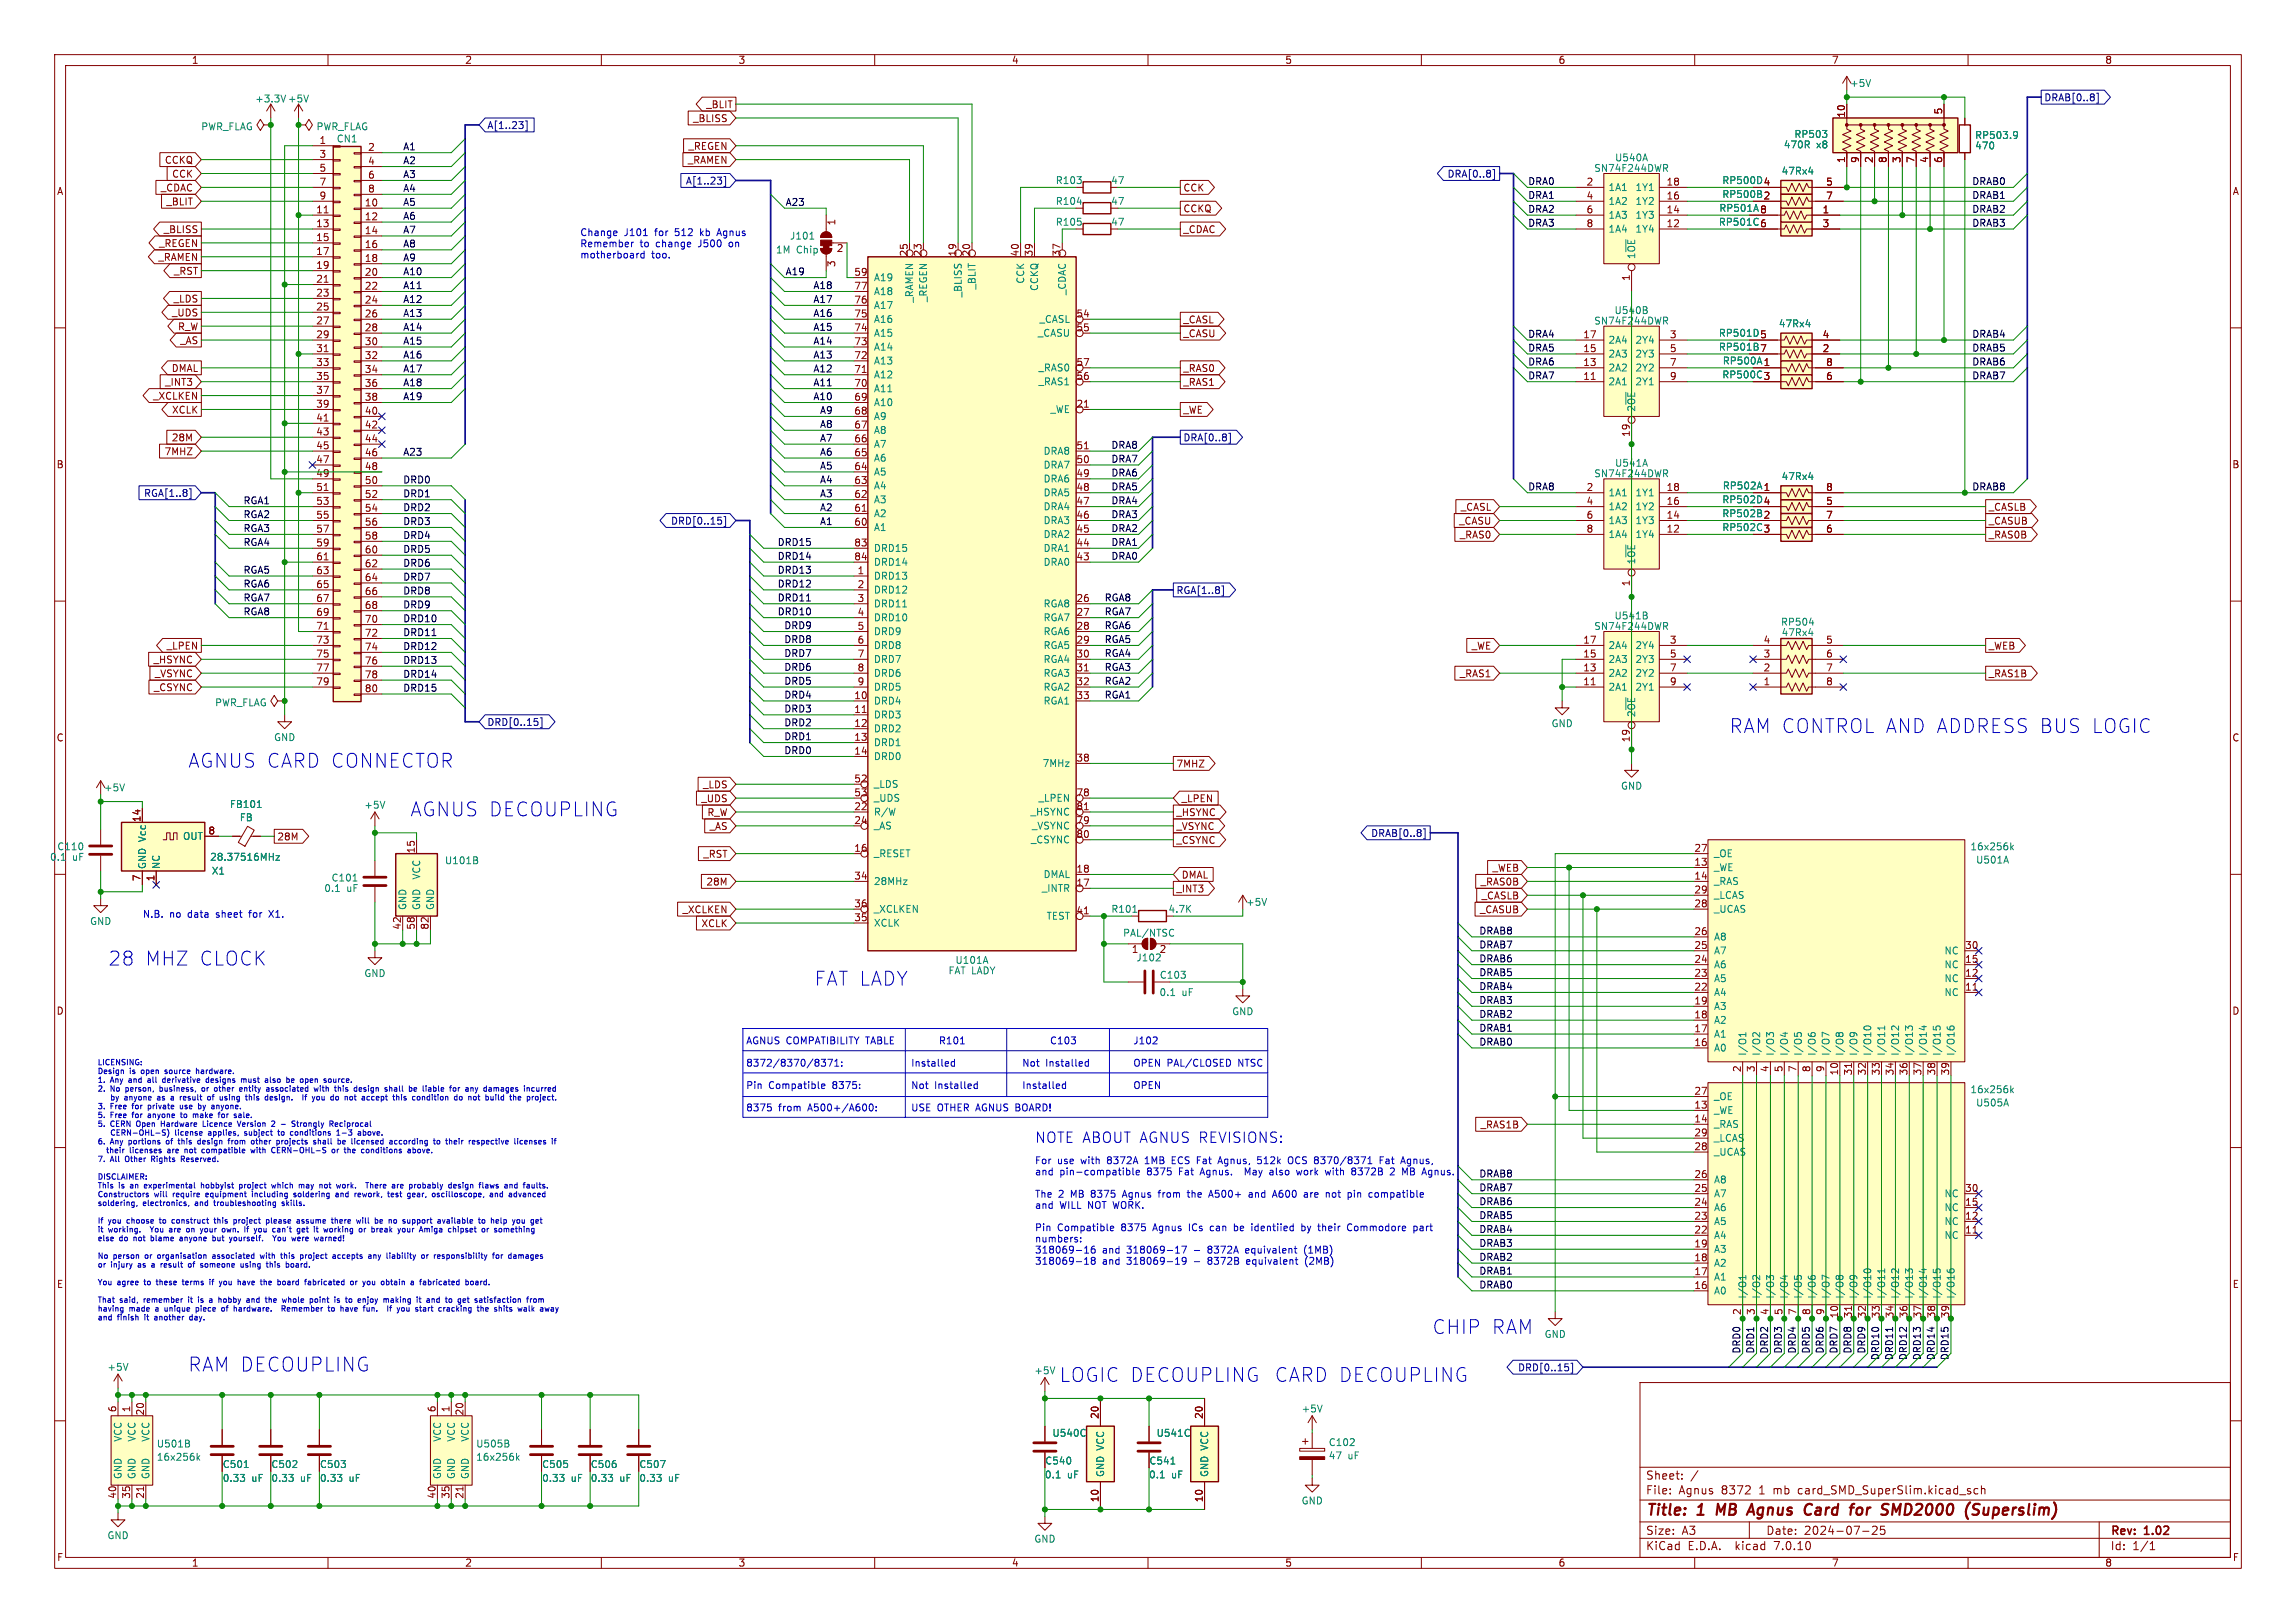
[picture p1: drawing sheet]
<svg xmlns="http://www.w3.org/2000/svg" width="420mm" height="297mm" viewBox="0 0 420 297" stroke-linecap="round" stroke-linejoin="round" font-family="sans-serif">
<defs><g id="words">
<g font-size="3.5" fill="#0000c2">
<text x="316.2" y="134.4">RAM CONTROL AND ADDRESS BUS LOGIC</text>
<text x="34.3" y="140.7">AGNUS CARD CONNECTOR</text>
<text x="74.9" y="149.6">AGNUS DECOUPLING</text>
<text x="19.7" y="176.9">28</text>
<text x="26.4" y="176.9">MHZ CLOCK</text>
<text x="148.8" y="180.6">FAT LADY</text>
<text x="261.9" y="244.4">CHIP RAM</text>
<text x="34.3" y="251.2">RAM DECOUPLING</text>
<text x="193.7" y="253.1">LOGIC DECOUPLING</text>
<text x="233" y="253.1">CARD DECOUPLING</text>
</g>
<g font-size="2.8" fill="#840000">
<text x="301" y="277.9">Title:</text>
<text x="310.6" y="277.9">1</text>
<text x="314.9" y="277.9">MB</text>
<text x="321.5" y="277.9">Agnus</text>
<text x="332.6" y="277.9">Card</text>
<text x="341.8" y="277.9">for</text>
<text x="348.3" y="277.9">SMD2000</text>
<text x="364.4" y="277.9">(Superslim)</text>
</g>
<text font-size="2.7" fill="#0000c2" x="189.2" y="209.3">NOTE ABOUT AGNUS REVISIONS:</text>
<g font-size="2.1" fill="#840000">
<text x="301" y="273.7">File:</text>
<text x="301" y="271">Sheet:</text>
<text x="307.1" y="273.7">Agnus</text>
<text x="314.9" y="273.7">8372</text>
<text x="322" y="273.7">1</text>
<text x="324.7" y="273.7">mb</text>
<text x="329.3" y="273.7">card_SMD_SuperSlim.kicad_sch</text>
<text x="301" y="281.1">Size:</text>
<text x="307.6" y="281.1">A3</text>
<text x="323" y="281.1">Date:</text>
<text x="330" y="281.1">2024-07-25</text>
<text x="386" y="281.3">Rev:</text>
<text x="392.4" y="281.3">1.02</text>
<text x="301" y="283.9">KiCad</text>
<text x="308.7" y="283.9">E.D.A.</text>
<text x="317.6" y="283.9">kicad</text>
<text x="324.8" y="283.9">7.0.10</text>
<text x="386" y="283.9">Id:</text>
<text x="390.1" y="283.9">1/1</text>
</g>
<g font-size="1.8" fill="#840000">
<text x="35" y="11.9">1</text>
<text x="85" y="11.9">2</text>
<text x="135" y="11.9">3</text>
<text x="185" y="11.9">4</text>
<text x="235" y="11.9">5</text>
<text x="285" y="11.9">6</text>
<text x="335" y="11.9">7</text>
<text x="385" y="11.9">8</text>
<text x="126.7" y="22.5">_BLISS</text>
<text x="129.1" y="20">_BLIT</text>
<text x="337.6" y="21.6" transform="rotate(-90 337.6 21.6)">10</text>
<text x="355.3" y="21" transform="rotate(-90 355.3 21)">5</text>
<text x="58.3" y="26.4">1</text>
<text x="58.3" y="29">3</text>
<text x="67.2" y="27.7">2</text>
<text x="125.9" y="27.6">_REGEN</text>
<text x="337.6" y="29.9" transform="rotate(-90 337.6 29.9)">1</text>
<text x="340.1" y="29.9" transform="rotate(-90 340.1 29.9)">9</text>
<text x="342.6" y="29.9" transform="rotate(-90 342.6 29.9)">2</text>
<text x="345.2" y="29.9" transform="rotate(-90 345.2 29.9)">8</text>
<text x="347.7" y="29.9" transform="rotate(-90 347.7 29.9)">3</text>
<text x="350.3" y="29.9" transform="rotate(-90 350.3 29.9)">7</text>
<text x="352.8" y="29.9" transform="rotate(-90 352.8 29.9)">4</text>
<text x="355.3" y="29.9" transform="rotate(-90 355.3 29.9)">6</text>
<text x="10.3" y="35.9">A</text>
<text x="29.3" y="35.2">_CDAC</text>
<text x="30.1" y="30.2">CCKQ</text>
<text x="31.4" y="32.7">CCK</text>
<text x="58.3" y="31.5">5</text>
<text x="58.3" y="34">7</text>
<text x="67.2" y="30.2">4</text>
<text x="67.2" y="32.8">6</text>
<text x="67.2" y="35.3">8</text>
<text x="125.7" y="30.2">_RAMEN</text>
<text x="216.4" y="35.2">CCK</text>
<text x="290.1" y="34">2</text>
<text x="304.8" y="34">18</text>
<text x="314.9" y="33.9">RP500D 4</text>
<text x="333.9" y="34">5</text>
<text x="408.3" y="35.9">A</text>
<text x="30.4" y="37.8">_BLIT</text>
<text x="57.7" y="39.1">11</text>
<text x="57.7" y="41.7">13</text>
<text x="58.3" y="36.6">9</text>
<text x="66.6" y="37.8">10</text>
<text x="66.6" y="40.4">12</text>
<text x="153.1" y="41.3" transform="rotate(-90 153.1 41.3)">1</text>
<text x="216.4" y="39.1">CCKQ</text>
<text x="290.1" y="36.6">4</text>
<text x="290.1" y="39.1">6</text>
<text x="290.1" y="41.7">8</text>
<text x="304.8" y="41.7">12</text>
<text x="304.8" y="39.1">14</text>
<text x="304.8" y="36.6">16</text>
<text x="314.3" y="41.5">RP501C 6</text>
<text x="314.4" y="39">RP501A 8</text>
<text x="314.9" y="36.4">RP500B 2</text>
<text x="333.3" y="41.7">3</text>
<text x="333.3" y="39.1">1</text>
<text x="333.9" y="36.6">7</text>
<text x="28.9" y="47.9">_RAMEN</text>
<text x="29" y="45.4">_REGEN</text>
<text x="29.9" y="42.9">_BLISS</text>
<text x="57.7" y="44.2">15</text>
<text x="57.7" y="46.7">17</text>
<text x="66.6" y="42.9">14</text>
<text x="66.6" y="45.5">16</text>
<text x="153" y="46.4">2</text>
<text x="166.1" y="47" transform="rotate(-90 166.1 47)">25</text>
<text x="168.7" y="47" transform="rotate(-90 168.7 47)">23</text>
<text x="175" y="47" transform="rotate(-90 175 47)">19</text>
<text x="177.5" y="47" transform="rotate(-90 177.5 47)">20</text>
<text x="186.4" y="47" transform="rotate(-90 186.4 47)">40</text>
<text x="189" y="47" transform="rotate(-90 189 47)">39</text>
<text x="194.1" y="47" transform="rotate(-90 194.1 47)">37</text>
<text x="216.4" y="42.9">_CDAC</text>
<text x="31.7" y="50.5">_RST</text>
<text x="57.7" y="49.3">19</text>
<text x="57.7" y="51.8">21</text>
<text x="66.6" y="48">18</text>
<text x="66.6" y="50.5">20</text>
<text x="66.6" y="53.1">22</text>
<text x="153.1" y="49" transform="rotate(-90 153.1 49)">3</text>
<text x="156.2" y="50.5">59</text>
<text x="156.2" y="53.1">77</text>
<text x="298.2" y="51.5" transform="rotate(-90 298.2 51.5)">1</text>
<text x="31.4" y="58.1">_UDS</text>
<text x="31.7" y="55.6">_LDS</text>
<text x="57.7" y="54.4">23</text>
<text x="57.7" y="56.9">25</text>
<text x="57.7" y="59.4">27</text>
<text x="66.6" y="55.6">24</text>
<text x="66.6" y="58.2">26</text>
<text x="156.2" y="58.2">75</text>
<text x="156.2" y="55.6">76</text>
<text x="196.8" y="58.2">54</text>
<text x="216.4" y="59.4">_CASL</text>
<text x="32.5" y="60.6">R_W</text>
<text x="32.9" y="63.2">_AS</text>
<text x="57.7" y="62">29</text>
<text x="57.7" y="64.5">31</text>
<text x="66.6" y="60.7">28</text>
<text x="66.6" y="63.2">30</text>
<text x="66.6" y="65.8">32</text>
<text x="156.2" y="65.8">72</text>
<text x="156.2" y="63.2">73</text>
<text x="156.2" y="60.7">74</text>
<text x="196.8" y="60.7">55</text>
<text x="216.4" y="61.9">_CASU</text>
<text x="289.5" y="64.5">15</text>
<text x="289.5" y="62">17</text>
<text x="305.4" y="62">3</text>
<text x="305.4" y="64.5">5</text>
<text x="314.3" y="64.4">RP501B 7</text>
<text x="314.3" y="61.8">RP501D 5</text>
<text x="333.3" y="64.5">2</text>
<text x="333.3" y="62">4</text>
<text x="30.1" y="70.8">_INT3</text>
<text x="31.3" y="68.3">DMAL</text>
<text x="57.7" y="67.1">33</text>
<text x="57.7" y="69.6">35</text>
<text x="66.6" y="68.3">34</text>
<text x="66.6" y="70.9">36</text>
<text x="156.2" y="70.9">70</text>
<text x="156.2" y="68.3">71</text>
<text x="196.8" y="69.6">56</text>
<text x="196.8" y="67.1">57</text>
<text x="216.4" y="68.3">_RAS0</text>
<text x="216.4" y="70.8">_RAS1</text>
<text x="289.5" y="69.6">11</text>
<text x="289.5" y="67.1">13</text>
<text x="305.4" y="67.1">7</text>
<text x="305.4" y="69.6">9</text>
<text x="314.9" y="69.4">RP500C 3</text>
<text x="315" y="66.9">RP500A 1</text>
<text x="333.9" y="67.1">8</text>
<text x="333.9" y="69.6">6</text>
<text x="27.9" y="73.3">_XCLKEN</text>
<text x="31.4" y="75.9">XCLK</text>
<text x="57.7" y="72.1">37</text>
<text x="57.7" y="74.7">39</text>
<text x="57.7" y="77.2">41</text>
<text x="66.6" y="73.4">38</text>
<text x="66.6" y="75.9">40</text>
<text x="156.2" y="75.9">68</text>
<text x="156.2" y="73.4">69</text>
<text x="196.8" y="74.7">21</text>
<text x="216.4" y="75.9">_WE</text>
<text x="30" y="83.5">7MHZ</text>
<text x="31.3" y="81">28M</text>
<text x="57.7" y="79.8">43</text>
<text x="57.7" y="82.3">45</text>
<text x="66.6" y="78.5">42</text>
<text x="66.6" y="81">44</text>
<text x="66.6" y="83.6">46</text>
<text x="156.2" y="83.6">65</text>
<text x="156.2" y="81">66</text>
<text x="156.2" y="78.5">67</text>
<text x="196.8" y="82.3">51</text>
<text x="298.2" y="80.1" transform="rotate(-90 298.2 80.1)">19</text>
<text x="10.3" y="85.9">B</text>
<text x="57.7" y="84.8">47</text>
<text x="57.7" y="87.4">49</text>
<text x="57.7" y="89.9">51</text>
<text x="66.6" y="86.1">48</text>
<text x="66.6" y="88.6">50</text>
<text x="156.2" y="88.6">63</text>
<text x="156.2" y="86.1">64</text>
<text x="196.8" y="89.9">48</text>
<text x="196.8" y="87.4">49</text>
<text x="196.8" y="84.8">50</text>
<text x="290.1" y="89.9">2</text>
<text x="304.8" y="89.9">18</text>
<text x="315" y="89.8">RP502A 1</text>
<text x="333.9" y="89.9">8</text>
<text x="408.2" y="85.9">B</text>
<text x="57.7" y="92.5">53</text>
<text x="57.7" y="95">55</text>
<text x="66.6" y="91.2">52</text>
<text x="66.6" y="93.7">54</text>
<text x="156.2" y="93.7">61</text>
<text x="156.2" y="91.2">62</text>
<text x="196.8" y="95">46</text>
<text x="196.8" y="92.5">47</text>
<text x="267.1" y="93.7">_CASL</text>
<text x="290.1" y="92.5">4</text>
<text x="290.1" y="95">6</text>
<text x="304.8" y="95">14</text>
<text x="304.8" y="92.5">16</text>
<text x="314.9" y="92.3">RP502D 4</text>
<text x="314.9" y="94.8">RP502B 2</text>
<text x="333.9" y="92.5">5</text>
<text x="333.9" y="95">7</text>
<text x="363.7" y="93.7">_CASLB</text>
<text x="57.7" y="97.5">57</text>
<text x="57.7" y="100.1">59</text>
<text x="66.6" y="96.3">56</text>
<text x="66.6" y="98.8">58</text>
<text x="66.6" y="101.3">60</text>
<text x="156.2" y="96.3">60</text>
<text x="156.2" y="100.1">83</text>
<text x="196.8" y="100.1">44</text>
<text x="196.8" y="97.5">45</text>
<text x="266.8" y="96.2">_CASU</text>
<text x="266.9" y="98.7">_RAS0</text>
<text x="290.1" y="97.5">8</text>
<text x="304.8" y="97.5">12</text>
<text x="314.9" y="97.4">RP502C 3</text>
<text x="333.9" y="97.5">6</text>
<text x="363.7" y="98.7">_RAS0B</text>
<text x="363.7" y="96.2">_CASUB</text>
<text x="57.7" y="102.6">61</text>
<text x="57.7" y="105.2">63</text>
<text x="57.7" y="107.7">65</text>
<text x="66.6" y="103.9">62</text>
<text x="66.6" y="106.4">64</text>
<text x="156.2" y="102.6">84</text>
<text x="156.8" y="105.2">1</text>
<text x="156.8" y="107.7">2</text>
<text x="196.8" y="102.6">43</text>
<text x="298.2" y="107.4" transform="rotate(-90 298.2 107.4)">1</text>
<text x="57.7" y="110.2">67</text>
<text x="57.7" y="112.8">69</text>
<text x="66.6" y="109">66</text>
<text x="66.6" y="111.5">68</text>
<text x="156.8" y="110.2">3</text>
<text x="156.8" y="112.8">4</text>
<text x="196.8" y="110.2">26</text>
<text x="196.8" y="112.8">27</text>
<text x="30.4" y="119.1">_LPEN</text>
<text x="57.7" y="115.3">71</text>
<text x="57.7" y="117.9">73</text>
<text x="66.6" y="114">70</text>
<text x="66.6" y="116.6">72</text>
<text x="66.6" y="119.1">74</text>
<text x="156.8" y="115.3">5</text>
<text x="156.8" y="117.9">6</text>
<text x="196.8" y="115.3">28</text>
<text x="196.8" y="117.9">29</text>
<text x="269.1" y="119.1">_WE</text>
<text x="289.5" y="117.9">17</text>
<text x="305.4" y="117.9">3</text>
<text x="322.5" y="117.9">4</text>
<text x="333.9" y="117.9">5</text>
<text x="363.7" y="119.1">_WEB</text>
<text x="28" y="121.6">_HSYNC</text>
<text x="28.2" y="124.1">_VSYNC</text>
<text x="57.7" y="120.4">75</text>
<text x="57.7" y="122.9">77</text>
<text x="57.7" y="125.5">79</text>
<text x="66.6" y="121.7">76</text>
<text x="66.6" y="124.2">78</text>
<text x="156.8" y="120.4">7</text>
<text x="156.8" y="122.9">8</text>
<text x="156.8" y="125.5">9</text>
<text x="196.8" y="120.4">30</text>
<text x="196.8" y="122.9">31</text>
<text x="196.8" y="125.5">32</text>
<text x="266.9" y="124.1">_RAS1</text>
<text x="289.5" y="125.5">11</text>
<text x="289.5" y="122.9">13</text>
<text x="289.5" y="120.4">15</text>
<text x="305.4" y="120.4">5</text>
<text x="305.4" y="122.9">7</text>
<text x="305.4" y="125.5">9</text>
<text x="322.5" y="125.5">1</text>
<text x="322.5" y="122.9">2</text>
<text x="322.5" y="120.4">3</text>
<text x="333.9" y="120.4">6</text>
<text x="333.9" y="122.9">7</text>
<text x="333.9" y="125.5">8</text>
<text x="363.7" y="124.1">_RAS1B</text>
<text x="28.1" y="126.7">_CSYNC</text>
<text x="66.6" y="126.7">80</text>
<text x="156.2" y="128">10</text>
<text x="156.2" y="130.6">11</text>
<text x="196.8" y="128">33</text>
<text x="10.3" y="135.9">C</text>
<text x="156.2" y="133.1">12</text>
<text x="156.2" y="135.6">13</text>
<text x="298.2" y="135.9" transform="rotate(-90 298.2 135.9)">19</text>
<text x="408.2" y="135.9">C</text>
<text x="156.2" y="138.2">14</text>
<text x="156.2" y="143.3">52</text>
<text x="196.8" y="139.4">38</text>
<text x="215.1" y="140.7">7MHZ</text>
<text x="128.2" y="147">_UDS</text>
<text x="128.5" y="144.5">_LDS</text>
<text x="129.3" y="149.5">R_W</text>
<text x="156.2" y="148.3">22</text>
<text x="156.2" y="145.8">53</text>
<text x="196.8" y="145.8">78</text>
<text x="196.8" y="148.3">81</text>
<text x="215.1" y="149.5">_HSYNC</text>
<text x="216.1" y="147">_LPEN</text>
<text x="25.8" y="150.5" transform="rotate(-90 25.8 150.5)">14</text>
<text x="38" y="152.8">8</text>
<text x="50.6" y="154">28M</text>
<text x="129.7" y="152.1">_AS</text>
<text x="156.2" y="156">16</text>
<text x="156.2" y="150.9">24</text>
<text x="196.8" y="150.9">79</text>
<text x="196.8" y="153.4">80</text>
<text x="215.1" y="154.6">_CSYNC</text>
<text x="215.1" y="152.1">_VSYNC</text>
<text x="309.8" y="156">27</text>
<text x="25.8" y="161.4" transform="rotate(-90 25.8 161.4)">7</text>
<text x="28.3" y="161.4" transform="rotate(-90 28.3 161.4)">1</text>
<text x="75.9" y="156.3" transform="rotate(-90 75.9 156.3)">15</text>
<text x="128.6" y="157.2">_RST</text>
<text x="156.2" y="161">34</text>
<text x="196.8" y="159.8">18</text>
<text x="216.1" y="161">DMAL</text>
<text x="272.9" y="159.7">_WEB</text>
<text x="309.8" y="158.5">13</text>
<text x="309.8" y="161">14</text>
<text x="124.8" y="167.3">_XCLKEN</text>
<text x="129.1" y="162.2">28M</text>
<text x="156.2" y="166.1">36</text>
<text x="196.8" y="162.3">17</text>
<text x="196.8" y="167.4">41</text>
<text x="215.1" y="163.5">_INT3</text>
<text x="270.6" y="167.3">_CASUB</text>
<text x="270.8" y="162.2">_RAS0B</text>
<text x="270.9" y="164.8">_CASLB</text>
<text x="309.8" y="163.6">29</text>
<text x="309.8" y="166.1">28</text>
<text x="73.4" y="170.2" transform="rotate(-90 73.4 170.2)">42</text>
<text x="75.9" y="170.2" transform="rotate(-90 75.9 170.2)">58</text>
<text x="78.5" y="170.2" transform="rotate(-90 78.5 170.2)">82</text>
<text x="128.2" y="169.9">XCLK</text>
<text x="156.2" y="168.7">35</text>
<text x="309.8" y="173.7">25</text>
<text x="309.8" y="171.2">26</text>
<text x="359.4" y="173.7">30</text>
<text x="206.9" y="174.7">1</text>
<text x="309.8" y="178.8">23</text>
<text x="309.8" y="176.3">24</text>
<text x="359.4" y="178.8">12</text>
<text x="359.4" y="176.3">15</text>
<text x="10.3" y="185.9">D</text>
<text x="309.8" y="183.9">19</text>
<text x="309.8" y="181.4">22</text>
<text x="359.4" y="181.4">11</text>
<text x="408.2" y="185.9">D</text>
<text x="309.8" y="191.5">16</text>
<text x="309.8" y="189">17</text>
<text x="309.8" y="186.4">18</text>
<text x="318.5" y="196.3" transform="rotate(-90 318.5 196.3)">2</text>
<text x="321.1" y="196.3" transform="rotate(-90 321.1 196.3)">3</text>
<text x="323.6" y="196.3" transform="rotate(-90 323.6 196.3)">4</text>
<text x="326.1" y="196.3" transform="rotate(-90 326.1 196.3)">5</text>
<text x="328.7" y="196.3" transform="rotate(-90 328.7 196.3)">7</text>
<text x="331.2" y="196.3" transform="rotate(-90 331.2 196.3)">8</text>
<text x="333.8" y="196.3" transform="rotate(-90 333.8 196.3)">9</text>
<text x="336.3" y="196.9" transform="rotate(-90 336.3 196.9)">10</text>
<text x="338.8" y="196.9" transform="rotate(-90 338.8 196.9)">31</text>
<text x="341.4" y="196.9" transform="rotate(-90 341.4 196.9)">32</text>
<text x="343.9" y="196.9" transform="rotate(-90 343.9 196.9)">33</text>
<text x="346.5" y="196.9" transform="rotate(-90 346.5 196.9)">34</text>
<text x="349" y="196.9" transform="rotate(-90 349 196.9)">36</text>
<text x="351.5" y="196.9" transform="rotate(-90 351.5 196.9)">37</text>
<text x="354.1" y="196.9" transform="rotate(-90 354.1 196.9)">38</text>
<text x="356.6" y="196.9" transform="rotate(-90 356.6 196.9)">39</text>
<text x="309.8" y="202.9">13</text>
<text x="309.8" y="200.4">27</text>
<text x="270.8" y="206.7">_RAS1B</text>
<text x="309.8" y="208">29</text>
<text x="309.8" y="205.5">14</text>
<text x="309.8" y="215.6">26</text>
<text x="309.8" y="210.6">28</text>
<text x="309.8" y="220.7">24</text>
<text x="309.8" y="218.2">25</text>
<text x="359.4" y="218.2">30</text>
<text x="359.4" y="220.7">15</text>
<text x="309.8" y="225.8">22</text>
<text x="309.8" y="223.3">23</text>
<text x="359.4" y="225.8">11</text>
<text x="359.4" y="223.3">12</text>
<text x="309.8" y="233.4">17</text>
<text x="309.8" y="230.9">18</text>
<text x="309.8" y="228.3">19</text>
<text x="10.3" y="235.9">E</text>
<text x="309.8" y="236">16</text>
<text x="408.3" y="235.9">E</text>
<text x="318.5" y="240.7" transform="rotate(-90 318.5 240.7)">2</text>
<text x="321.1" y="240.7" transform="rotate(-90 321.1 240.7)">3</text>
<text x="323.6" y="240.7" transform="rotate(-90 323.6 240.7)">4</text>
<text x="326.1" y="240.7" transform="rotate(-90 326.1 240.7)">5</text>
<text x="328.7" y="240.7" transform="rotate(-90 328.7 240.7)">7</text>
<text x="331.2" y="240.7" transform="rotate(-90 331.2 240.7)">8</text>
<text x="333.8" y="240.7" transform="rotate(-90 333.8 240.7)">9</text>
<text x="336.3" y="241.3" transform="rotate(-90 336.3 241.3)">10</text>
<text x="338.8" y="241.3" transform="rotate(-90 338.8 241.3)">31</text>
<text x="341.4" y="241.3" transform="rotate(-90 341.4 241.3)">32</text>
<text x="343.9" y="241.3" transform="rotate(-90 343.9 241.3)">33</text>
<text x="346.5" y="241.3" transform="rotate(-90 346.5 241.3)">34</text>
<text x="349" y="241.3" transform="rotate(-90 349 241.3)">36</text>
<text x="351.5" y="241.3" transform="rotate(-90 351.5 241.3)">37</text>
<text x="354.1" y="241.3" transform="rotate(-90 354.1 241.3)">38</text>
<text x="356.6" y="241.3" transform="rotate(-90 356.6 241.3)">39</text>
<text x="21.3" y="258.5" transform="rotate(-90 21.3 258.5)">6</text>
<text x="23.9" y="258.5" transform="rotate(-90 23.9 258.5)">1</text>
<text x="26.4" y="259.1" transform="rotate(-90 26.4 259.1)">20</text>
<text x="79.8" y="258.5" transform="rotate(-90 79.8 258.5)">6</text>
<text x="82.3" y="258.5" transform="rotate(-90 82.3 258.5)">1</text>
<text x="84.8" y="259.1" transform="rotate(-90 84.8 259.1)">20</text>
<text x="201" y="259.8" transform="rotate(-90 201 259.8)">20</text>
<text x="220.1" y="259.8" transform="rotate(-90 220.1 259.8)">20</text>
<text x="21.3" y="274.4" transform="rotate(-90 21.3 274.4)">40</text>
<text x="23.9" y="274.4" transform="rotate(-90 23.9 274.4)">35</text>
<text x="26.4" y="274.4" transform="rotate(-90 26.4 274.4)">21</text>
<text x="79.8" y="274.4" transform="rotate(-90 79.8 274.4)">40</text>
<text x="82.3" y="274.4" transform="rotate(-90 82.3 274.4)">35</text>
<text x="84.8" y="274.4" transform="rotate(-90 84.8 274.4)">21</text>
<text x="201" y="275" transform="rotate(-90 201 275)">10</text>
<text x="220.1" y="275" transform="rotate(-90 220.1 275)">10</text>
<text x="10.3" y="285.9">F</text>
<text x="35" y="286.9">1</text>
<text x="85" y="286.9">2</text>
<text x="135" y="286.9">3</text>
<text x="185" y="286.9">4</text>
<text x="235" y="286.9">5</text>
<text x="285" y="286.9">6</text>
<text x="335" y="286.9">7</text>
<text x="385" y="286.9">8</text>
<text x="408.3" y="285.9">F</text>
</g>
<g font-size="1.8" fill="#008484">
<text x="338.3" y="16.1">+5V</text>
<text x="46.6" y="19">+3.3V</text>
<text x="52.6" y="19">+5V</text>
<text x="36.7" y="24">PWR_FLAG</text>
<text x="57.8" y="24">PWR_FLAG</text>
<text x="61.5" y="26.3">CN1</text>
<text x="295.3" y="29.7">U540A</text>
<text x="326.2" y="27.4">470R</text>
<text x="328.1" y="25.4">RP503</text>
<text x="332.3" y="27.4">x8</text>
<text x="361.2" y="25.6">RP503.9</text>
<text x="361.2" y="27.5">470</text>
<text x="193" y="33.9">R103</text>
<text x="203.2" y="33.9">47</text>
<text x="291.5" y="31.7">SN74F244DWR</text>
<text x="294.1" y="35.2">1A1</text>
<text x="299.1" y="35.2">1Y1</text>
<text x="325.8" y="32.2">47Rx4</text>
<text x="193" y="37.7">R104</text>
<text x="203.2" y="41.5">47</text>
<text x="203.2" y="37.7">47</text>
<text x="294.1" y="37.7">1A2</text>
<text x="294.1" y="40.2">1A3</text>
<text x="299.1" y="40.2">1Y3</text>
<text x="299.1" y="37.7">1Y2</text>
<text x="141.8" y="46.6">1M</text>
<text x="144.4" y="44">J101</text>
<text x="145.7" y="46.6">Chip</text>
<text x="294.1" y="42.8">1A4</text>
<text x="299.1" y="42.8">1Y4</text>
<text x="299.3" y="47.5" transform="rotate(-90 299.3 47.5)">1~{OE}</text>
<text x="159.8" y="51.7">A19</text>
<text x="178.7" y="53" transform="rotate(-90 178.7 53)">_BLIT</text>
<text x="187.6" y="52" transform="rotate(-90 187.6 52)">CCK</text>
<text x="190.1" y="53.3" transform="rotate(-90 190.1 53.3)">CCKQ</text>
<text x="159.8" y="59.3">A16</text>
<text x="159.8" y="56.7">A17</text>
<text x="159.8" y="54.2">A18</text>
<text x="167.2" y="55.5" transform="rotate(-90 167.2 55.5)">_RAMEN</text>
<text x="169.8" y="55.3" transform="rotate(-90 169.8 55.3)">_REGEN</text>
<text x="176.1" y="54.5" transform="rotate(-90 176.1 54.5)">_BLISS</text>
<text x="190.1" y="59.3">_CASL</text>
<text x="195.2" y="54.1" transform="rotate(-90 195.2 54.1)">_CDAC</text>
<text x="291.5" y="59.6">SN74F244DWR</text>
<text x="295.2" y="57.7">U540B</text>
<text x="159.8" y="64.4">A14</text>
<text x="159.8" y="61.8">A15</text>
<text x="189.8" y="61.8">_CASU</text>
<text x="294.1" y="65.6">2A3</text>
<text x="294.1" y="63.1">2A4</text>
<text x="299.1" y="63.1">2Y4</text>
<text x="299.1" y="65.6">2Y3</text>
<text x="325.3" y="60.1">47Rx4</text>
<text x="159.8" y="72">A11</text>
<text x="159.8" y="69.4">A12</text>
<text x="159.8" y="66.9">A13</text>
<text x="189.9" y="70.7">_RAS1</text>
<text x="189.9" y="68.2">_RAS0</text>
<text x="294.1" y="70.7">2A1</text>
<text x="294.1" y="68.2">2A2</text>
<text x="299.1" y="68.2">2Y2</text>
<text x="299.1" y="70.7">2Y1</text>
<text x="159.8" y="77.1">A9</text>
<text x="159.8" y="74.5">A10</text>
<text x="192.1" y="75.8">_WE</text>
<text x="299.3" y="75.4" transform="rotate(-90 299.3 75.4)">2~{OE}</text>
<text x="159.8" y="82.1">A7</text>
<text x="159.8" y="79.6">A8</text>
<text x="190.8" y="83.4">DRA8</text>
<text x="159.8" y="89.8">A4</text>
<text x="159.8" y="87.2">A5</text>
<text x="159.8" y="84.7">A6</text>
<text x="190.8" y="88.5">DRA6</text>
<text x="190.8" y="86">DRA7</text>
<text x="291.5" y="87.5">SN74F244DWR</text>
<text x="295.3" y="85.6">U541A</text>
<text x="325.8" y="88">47Rx4</text>
<text x="159.8" y="94.8">A2</text>
<text x="159.8" y="92.3">A3</text>
<text x="190.8" y="93.6">DRA4</text>
<text x="190.8" y="91">DRA5</text>
<text x="294.1" y="91">1A1</text>
<text x="294.1" y="93.6">1A2</text>
<text x="299.1" y="93.6">1Y2</text>
<text x="299.1" y="91">1Y1</text>
<text x="159.8" y="97.4">A1</text>
<text x="159.8" y="101.2">DRD15</text>
<text x="190.8" y="101.2">DRA1</text>
<text x="190.8" y="98.7">DRA2</text>
<text x="190.8" y="96.1">DRA3</text>
<text x="294.1" y="96.1">1A3</text>
<text x="294.1" y="98.7">1A4</text>
<text x="299.1" y="98.7">1Y4</text>
<text x="299.1" y="96.1">1Y3</text>
<text x="159.8" y="106.3">DRD13</text>
<text x="159.8" y="103.7">DRD14</text>
<text x="190.8" y="103.7">DRA0</text>
<text x="299.3" y="103.4" transform="rotate(-90 299.3 103.4)">1~{OE}</text>
<text x="159.8" y="108.8">DRD12</text>
<text x="159.8" y="111.4">DRD11</text>
<text x="159.8" y="113.9">DRD10</text>
<text x="190.8" y="111.4">RGA8</text>
<text x="190.8" y="113.9">RGA7</text>
<text x="295.2" y="113.6">U541B</text>
<text x="159.8" y="116.4">DRD9</text>
<text x="159.8" y="119">DRD8</text>
<text x="190.8" y="116.4">RGA6</text>
<text x="190.8" y="119">RGA5</text>
<text x="291.5" y="115.5">SN74F244DWR</text>
<text x="294.1" y="119">2A4</text>
<text x="299.1" y="119">2Y4</text>
<text x="325.7" y="114.7">RP504</text>
<text x="325.8" y="116.6">47Rx4</text>
<text x="159.8" y="121.5">DRD7</text>
<text x="159.8" y="124.1">DRD6</text>
<text x="190.8" y="121.5">RGA4</text>
<text x="190.8" y="124.1">RGA3</text>
<text x="294.1" y="124.1">2A2</text>
<text x="294.1" y="121.5">2A3</text>
<text x="299.1" y="121.5">2Y3</text>
<text x="299.1" y="124.1">2Y2</text>
<text x="39.2" y="129.5">PWR_FLAG</text>
<text x="159.8" y="129.1">DRD4</text>
<text x="159.8" y="131.7">DRD3</text>
<text x="159.8" y="126.6">DRD5</text>
<text x="190.8" y="126.6">RGA2</text>
<text x="190.8" y="129.1">RGA1</text>
<text x="294.1" y="126.6">2A1</text>
<text x="299.1" y="126.6">2Y1</text>
<text x="299.3" y="131.3" transform="rotate(-90 299.3 131.3)">2~{OE}</text>
<text x="50" y="135.8">GND</text>
<text x="159.8" y="134.2">DRD2</text>
<text x="159.8" y="136.8">DRD1</text>
<text x="283.7" y="133.3">GND</text>
<text x="159.8" y="139.3">DRD0</text>
<text x="190.6" y="140.6">7MHz</text>
<text x="18.9" y="145">+5V</text>
<text x="42" y="148.1">FB101</text>
<text x="66.5" y="148.2">+5V</text>
<text x="159.8" y="149.5">R/W</text>
<text x="159.8" y="144.4">_LDS</text>
<text x="159.8" y="146.9">_UDS</text>
<text x="188.4" y="149.5">_HSYNC</text>
<text x="189.9" y="146.9">_LPEN</text>
<text x="296.4" y="144.7">GND</text>
<text x="10.4" y="155.8">C110</text>
<text x="33.4" y="153.9">OUT</text>
<text x="43.8" y="150.5">FB</text>
<text x="159.8" y="152">_AS</text>
<text x="188.5" y="154.5">_CSYNC</text>
<text x="188.7" y="152">_VSYNC</text>
<text x="360.3" y="155.8">16x256k</text>
<text x="9.1" y="157.7">0.1</text>
<text x="13.2" y="157.7">uF</text>
<text x="26.9" y="159.1" transform="rotate(-90 26.9 159.1)">GND Vcc</text>
<text x="29.4" y="159.1" transform="rotate(-90 29.4 159.1)">NC</text>
<text x="38.3" y="157.7">28.37516MHz</text>
<text x="38.6" y="160.2">X1</text>
<text x="60.5" y="161.5">C101</text>
<text x="77.1" y="161.1" transform="rotate(-90 77.1 161.1)">VCC</text>
<text x="81.3" y="158.3">U101B</text>
<text x="159.8" y="157.1">_RESET</text>
<text x="190.8" y="160.9">DMAL</text>
<text x="313.4" y="159.6">_WE</text>
<text x="313.4" y="157.1">_OE</text>
<text x="361.4" y="158.2">U501A</text>
<text x="59.2" y="163.4">0.1</text>
<text x="63.4" y="163.4">uF</text>
<text x="74.5" y="166.6" transform="rotate(-90 74.5 166.6)">GND</text>
<text x="77.1" y="166.6" transform="rotate(-90 77.1 166.6)">GND</text>
<text x="79.6" y="166.6" transform="rotate(-90 79.6 166.6)">GND</text>
<text x="159.8" y="162.2">28MHz</text>
<text x="159.8" y="167.2">_XCLKEN</text>
<text x="190.5" y="163.4">_INTR</text>
<text x="203.2" y="167.2">R101</text>
<text x="213.7" y="167.2">4.7K</text>
<text x="227.8" y="166">+5V</text>
<text x="313.4" y="164.7">_LCAS</text>
<text x="313.4" y="162.2">_RAS</text>
<text x="313.4" y="167.2">_UCAS</text>
<text x="16.4" y="169.5">GND</text>
<text x="159.8" y="169.8">XCLK</text>
<text x="191.3" y="168.5">TEST</text>
<text x="205.3" y="171.6">PAL/NTSC</text>
<text x="313.4" y="172.3">A8</text>
<text x="66.5" y="179">GND</text>
<text x="173.4" y="178.5">FAT LADY</text>
<text x="174.7" y="176.6">U101A</text>
<text x="207.8" y="176.1">J102</text>
<text x="212" y="174.7">2</text>
<text x="212.1" y="179.3">C103</text>
<text x="313.4" y="179.9">A5</text>
<text x="313.4" y="177.4">A6</text>
<text x="313.4" y="174.9">A7</text>
<text x="355.6" y="179.9">NC</text>
<text x="355.6" y="174.9">NC</text>
<text x="355.6" y="177.4">NC</text>
<text x="212" y="182.5">0.1</text>
<text x="216.2" y="182.5">uF</text>
<text x="225.3" y="186">GND</text>
<text x="313.4" y="185">A3</text>
<text x="313.4" y="182.5">A4</text>
<text x="355.6" y="182.5">NC</text>
<text x="313.4" y="190.1">A1</text>
<text x="313.4" y="187.6">A2</text>
<text x="313.4" y="192.6">A0</text>
<text x="319.6" y="193.3" transform="rotate(-90 319.6 193.3)">I/O1</text>
<text x="322.2" y="193.3" transform="rotate(-90 322.2 193.3)">I/O2</text>
<text x="324.7" y="193.3" transform="rotate(-90 324.7 193.3)">I/O3</text>
<text x="327.3" y="193.3" transform="rotate(-90 327.3 193.3)">I/O4</text>
<text x="329.8" y="193.3" transform="rotate(-90 329.8 193.3)">I/O5</text>
<text x="332.3" y="193.3" transform="rotate(-90 332.3 193.3)">I/O6</text>
<text x="334.9" y="193.3" transform="rotate(-90 334.9 193.3)">I/O7</text>
<text x="337.4" y="193.3" transform="rotate(-90 337.4 193.3)">I/O8</text>
<text x="340" y="193.3" transform="rotate(-90 340 193.3)">I/O9</text>
<text x="342.5" y="193.3" transform="rotate(-90 342.5 193.3)">I/O10</text>
<text x="345" y="193.3" transform="rotate(-90 345 193.3)">I/O11</text>
<text x="347.6" y="193.3" transform="rotate(-90 347.6 193.3)">I/O12</text>
<text x="350.1" y="193.3" transform="rotate(-90 350.1 193.3)">I/O13</text>
<text x="352.7" y="193.3" transform="rotate(-90 352.7 193.3)">I/O14</text>
<text x="355.2" y="193.3" transform="rotate(-90 355.2 193.3)">I/O15</text>
<text x="357.7" y="193.3" transform="rotate(-90 357.7 193.3)">I/O16</text>
<text x="313.4" y="201.5">_OE</text>
<text x="360.3" y="200.3">16x256k</text>
<text x="361.4" y="202.7">U505A</text>
<text x="313.4" y="209.1">_LCAS</text>
<text x="313.4" y="204.1">_WE</text>
<text x="313.4" y="206.6">_RAS</text>
<text x="313.4" y="211.7">_UCAS</text>
<text x="313.4" y="221.8">A6</text>
<text x="313.4" y="219.3">A7</text>
<text x="313.4" y="216.8">A8</text>
<text x="355.6" y="219.3">NC</text>
<text x="355.6" y="221.8">NC</text>
<text x="313.4" y="226.9">A4</text>
<text x="313.4" y="224.4">A5</text>
<text x="355.6" y="226.9">NC</text>
<text x="355.6" y="224.4">NC</text>
<text x="313.4" y="232">A2</text>
<text x="313.4" y="229.5">A3</text>
<text x="313.4" y="237.1">A0</text>
<text x="313.4" y="234.5">A1</text>
<text x="319.6" y="237.7" transform="rotate(-90 319.6 237.7)">I/O1</text>
<text x="322.2" y="237.7" transform="rotate(-90 322.2 237.7)">I/O2</text>
<text x="324.7" y="237.7" transform="rotate(-90 324.7 237.7)">I/O3</text>
<text x="327.3" y="237.7" transform="rotate(-90 327.3 237.7)">I/O4</text>
<text x="329.8" y="237.7" transform="rotate(-90 329.8 237.7)">I/O5</text>
<text x="332.3" y="237.7" transform="rotate(-90 332.3 237.7)">I/O6</text>
<text x="334.9" y="237.7" transform="rotate(-90 334.9 237.7)">I/O7</text>
<text x="337.4" y="237.7" transform="rotate(-90 337.4 237.7)">I/O8</text>
<text x="340" y="237.7" transform="rotate(-90 340 237.7)">I/O9</text>
<text x="342.5" y="237.7" transform="rotate(-90 342.5 237.7)">I/O10</text>
<text x="345" y="237.7" transform="rotate(-90 345 237.7)">I/O11</text>
<text x="347.6" y="237.7" transform="rotate(-90 347.6 237.7)">I/O12</text>
<text x="350.1" y="237.7" transform="rotate(-90 350.1 237.7)">I/O13</text>
<text x="352.7" y="237.7" transform="rotate(-90 352.7 237.7)">I/O14</text>
<text x="355.2" y="237.7" transform="rotate(-90 355.2 237.7)">I/O15</text>
<text x="357.7" y="237.7" transform="rotate(-90 357.7 237.7)">I/O16</text>
<text x="282.4" y="245">GND</text>
<text x="19.6" y="251.1">+5V</text>
<text x="189.1" y="251.7">+5V</text>
<text x="22.5" y="263.9" transform="rotate(-90 22.5 263.9)">VCC</text>
<text x="25" y="263.9" transform="rotate(-90 25 263.9)">VCC</text>
<text x="27.5" y="263.9" transform="rotate(-90 27.5 263.9)">VCC</text>
<text x="80.9" y="263.9" transform="rotate(-90 80.9 263.9)">VCC</text>
<text x="83.4" y="263.9" transform="rotate(-90 83.4 263.9)">VCC</text>
<text x="86" y="263.9" transform="rotate(-90 86 263.9)">VCC</text>
<text x="192.4" y="263.1">U540C</text>
<text x="211.5" y="263.1">U541C</text>
<text x="238" y="258.7">+5V</text>
<text x="28.6" y="267.5">16x256k</text>
<text x="28.6" y="265.1">U501B</text>
<text x="40.6" y="268.8">C501</text>
<text x="49.5" y="268.8">C502</text>
<text x="58.4" y="268.8">C503</text>
<text x="87" y="267.5">16x256k</text>
<text x="87" y="265.1">U505B</text>
<text x="99.1" y="268.8">C505</text>
<text x="108" y="268.8">C506</text>
<text x="116.8" y="268.8">C507</text>
<text x="191.1" y="268.2">C540</text>
<text x="210.2" y="268.2">C541</text>
<text x="243" y="264.8">C102</text>
<text x="243" y="267.3">47</text>
<text x="246.6" y="267.3">uF</text>
<text x="22.5" y="270.8" transform="rotate(-90 22.5 270.8)">GND</text>
<text x="25" y="270.8" transform="rotate(-90 25 270.8)">GND</text>
<text x="27.5" y="270.8" transform="rotate(-90 27.5 270.8)">GND</text>
<text x="40.6" y="271.4">0.33</text>
<text x="46.1" y="271.4">uF</text>
<text x="49.5" y="271.4">0.33</text>
<text x="54.9" y="271.4">uF</text>
<text x="58.4" y="271.4">0.33</text>
<text x="63.8" y="271.4">uF</text>
<text x="80.9" y="270.8" transform="rotate(-90 80.9 270.8)">GND</text>
<text x="83.4" y="270.8" transform="rotate(-90 83.4 270.8)">GND</text>
<text x="86" y="270.8" transform="rotate(-90 86 270.8)">GND</text>
<text x="99.1" y="271.4">0.33</text>
<text x="104.5" y="271.4">uF</text>
<text x="108" y="271.4">0.33</text>
<text x="113.4" y="271.4">uF</text>
<text x="116.8" y="271.4">0.33</text>
<text x="122.3" y="271.4">uF</text>
<text x="191" y="270.7">0.1</text>
<text x="195.2" y="270.7">uF</text>
<text x="202.2" y="270.4" transform="rotate(-90 202.2 270.4)">GND VCC</text>
<text x="210.1" y="270.7">0.1</text>
<text x="214.3" y="270.7">uF</text>
<text x="221.2" y="270.4" transform="rotate(-90 221.2 270.4)">GND VCC</text>
<text x="238" y="275.5">GND</text>
<text x="19.6" y="281.9">GND</text>
<text x="189.1" y="282.5">GND</text>
</g>
<g font-size="1.8" fill="#000084">
<text x="89.1" y="23.8">A[1..23]</text>
<text x="373.9" y="18.7">DRAB[0..8]</text>
<text x="125.4" y="34">A[1..23]</text>
<text x="264.7" y="32.7">DRA[0..8]</text>
<text x="216.4" y="81">DRA[0..8]</text>
<text x="26.2" y="91.1">RGA[1..8]</text>
<text x="122.6" y="96.2">DRD[0..15]</text>
<text x="215.1" y="108.9">RGA[1..8]</text>
<text x="89.1" y="133">DRD[0..15]</text>
<text x="250.7" y="153.4">DRAB[0..8]</text>
<text x="258.6" y="215.2">MB Agnus.</text>
<text x="277.6" y="251.1">DRD[0..15]</text>
</g>
<g font-size="1.8">
<text x="73.7" y="27.6">A1</text>
<text x="73.7" y="35.2">A4</text>
<text x="73.7" y="32.7">A3</text>
<text x="73.7" y="30.1">A2</text>
<text x="279.4" y="33.9">DRA0</text>
<text x="360.7" y="33.9">DRAB0</text>
<text x="73.7" y="40.3">A6</text>
<text x="73.7" y="37.7">A5</text>
<text x="143.6" y="37.7">A23</text>
<text x="279.4" y="39">DRA2</text>
<text x="279.4" y="36.5">DRA1</text>
<text x="279.4" y="41.6">DRA3</text>
<text x="360.7" y="36.5">DRAB1</text>
<text x="360.7" y="41.6">DRAB3</text>
<text x="360.7" y="39">DRAB2</text>
<text x="73.7" y="45.4">A8</text>
<text x="73.7" y="47.9">A9</text>
<text x="73.7" y="42.8">A7</text>
<text x="73.7" y="53">A11</text>
<text x="73.7" y="50.5">A10</text>
<text x="143.6" y="50.5">A19</text>
<text x="148.7" y="53">A18</text>
<text x="73.7" y="58.1">A13</text>
<text x="73.7" y="55.5">A12</text>
<text x="148.7" y="55.5">A17</text>
<text x="148.7" y="58.1">A16</text>
<text x="73.7" y="63.2">A15</text>
<text x="73.7" y="65.7">A16</text>
<text x="73.7" y="60.6">A14</text>
<text x="148.7" y="65.7">A13</text>
<text x="148.7" y="63.2">A14</text>
<text x="148.7" y="60.6">A15</text>
<text x="279.4" y="64.4">DRA5</text>
<text x="279.4" y="61.9">DRA4</text>
<text x="360.7" y="61.9">DRAB4</text>
<text x="360.7" y="64.4">DRAB5</text>
<text x="73.7" y="70.8">A18</text>
<text x="73.7" y="68.2">A17</text>
<text x="148.7" y="68.2">A12</text>
<text x="148.7" y="70.8">A11</text>
<text x="279.4" y="67">DRA6</text>
<text x="279.4" y="69.5">DRA7</text>
<text x="360.7" y="69.5">DRAB7</text>
<text x="360.7" y="67">DRAB6</text>
<text x="73.7" y="73.3">A19</text>
<text x="148.7" y="73.3">A10</text>
<text x="149.9" y="75.9">A9</text>
<text x="73.7" y="83.5">A23</text>
<text x="149.9" y="83.5">A6</text>
<text x="149.9" y="78.4">A8</text>
<text x="149.9" y="80.9">A7</text>
<text x="203.2" y="82.2">DRA8</text>
<text x="73.7" y="88.6">DRD0</text>
<text x="149.9" y="86">A5</text>
<text x="149.9" y="88.6">A4</text>
<text x="203.2" y="87.3">DRA6</text>
<text x="203.2" y="84.7">DRA7</text>
<text x="203.2" y="89.8">DRA5</text>
<text x="279.4" y="89.8">DRA8</text>
<text x="360.7" y="89.8">DRAB8</text>
<text x="44.4" y="94.9">RGA2</text>
<text x="44.4" y="92.4">RGA1</text>
<text x="73.7" y="93.6">DRD2</text>
<text x="73.7" y="91.1">DRD1</text>
<text x="149.9" y="91.1">A3</text>
<text x="149.9" y="93.6">A2</text>
<text x="203.2" y="94.9">DRA3</text>
<text x="203.2" y="92.4">DRA4</text>
<text x="44.4" y="97.4">RGA3</text>
<text x="44.4" y="100">RGA4</text>
<text x="73.7" y="101.3">DRD5</text>
<text x="73.7" y="98.7">DRD4</text>
<text x="73.7" y="96.2">DRD3</text>
<text x="142.2" y="100">DRD15</text>
<text x="149.9" y="96.2">A1</text>
<text x="203.2" y="100">DRA1</text>
<text x="203.2" y="97.4">DRA2</text>
<text x="44.4" y="107.6">RGA6</text>
<text x="44.4" y="105.1">RGA5</text>
<text x="73.7" y="103.8">DRD6</text>
<text x="73.7" y="106.3">DRD7</text>
<text x="142.2" y="107.6">DRD12</text>
<text x="142.2" y="102.5">DRD14</text>
<text x="142.2" y="105.1">DRD13</text>
<text x="203.2" y="102.5">DRA0</text>
<text x="44.4" y="110.1">RGA7</text>
<text x="44.4" y="112.7">RGA8</text>
<text x="73.7" y="111.4">DRD9</text>
<text x="73.7" y="114">DRD10</text>
<text x="73.7" y="108.9">DRD8</text>
<text x="142.2" y="112.7">DRD10</text>
<text x="142.2" y="110.1">DRD11</text>
<text x="202" y="110.1">RGA8</text>
<text x="202" y="112.7">RGA7</text>
<text x="73.7" y="116.5">DRD11</text>
<text x="73.7" y="119">DRD12</text>
<text x="143.4" y="117.8">DRD8</text>
<text x="143.4" y="115.2">DRD9</text>
<text x="202" y="115.2">RGA6</text>
<text x="202" y="117.8">RGA5</text>
<text x="73.7" y="121.6">DRD13</text>
<text x="73.7" y="124.1">DRD14</text>
<text x="143.4" y="122.8">DRD6</text>
<text x="143.4" y="120.3">DRD7</text>
<text x="143.4" y="125.4">DRD5</text>
<text x="202" y="120.3">RGA4</text>
<text x="202" y="125.4">RGA2</text>
<text x="202" y="122.8">RGA3</text>
<text x="73.7" y="126.7">DRD15</text>
<text x="143.4" y="127.9">DRD4</text>
<text x="143.4" y="130.5">DRD3</text>
<text x="202" y="127.9">RGA1</text>
<text x="143.4" y="135.5">DRD1</text>
<text x="143.4" y="133">DRD2</text>
<text x="143.4" y="138.1">DRD0</text>
<text x="270.5" y="171.1">DRAB8</text>
<text x="270.5" y="173.6">DRAB7</text>
<text x="270.5" y="176.2">DRAB6</text>
<text x="270.5" y="178.7">DRAB5</text>
<text x="270.5" y="181.3">DRAB4</text>
<text x="270.5" y="183.8">DRAB3</text>
<text x="270.5" y="186.3">DRAB2</text>
<text x="270.5" y="188.9">DRAB1</text>
<text x="270.5" y="191.4">DRAB0</text>
<text x="270.5" y="215.6">DRAB8</text>
<text x="270.5" y="220.6">DRAB6</text>
<text x="270.5" y="218.1">DRAB7</text>
<text x="270.5" y="225.7">DRAB4</text>
<text x="270.5" y="223.2">DRAB5</text>
<text x="270.5" y="228.3">DRAB3</text>
<text x="270.5" y="230.8">DRAB2</text>
<text x="270.5" y="233.3">DRAB1</text>
<text x="270.5" y="235.9">DRAB0</text>
<text x="318.4" y="247.8" transform="rotate(-90 318.4 247.8)">DRD0</text>
<text x="321" y="247.8" transform="rotate(-90 321 247.8)">DRD1</text>
<text x="323.5" y="247.8" transform="rotate(-90 323.5 247.8)">DRD2</text>
<text x="326" y="247.8" transform="rotate(-90 326 247.8)">DRD3</text>
<text x="328.6" y="247.8" transform="rotate(-90 328.6 247.8)">DRD4</text>
<text x="331.1" y="247.8" transform="rotate(-90 331.1 247.8)">DRD5</text>
<text x="333.7" y="247.8" transform="rotate(-90 333.7 247.8)">DRD6</text>
<text x="336.2" y="247.8" transform="rotate(-90 336.2 247.8)">DRD7</text>
<text x="338.7" y="247.8" transform="rotate(-90 338.7 247.8)">DRD8</text>
<text x="341.3" y="247.8" transform="rotate(-90 341.3 247.8)">DRD9</text>
<text x="343.8" y="249" transform="rotate(-90 343.8 249)">DRD10</text>
<text x="346.4" y="249" transform="rotate(-90 346.4 249)">DRD11</text>
<text x="348.9" y="249" transform="rotate(-90 348.9 249)">DRD12</text>
<text x="351.4" y="249" transform="rotate(-90 351.4 249)">DRD13</text>
<text x="354" y="249" transform="rotate(-90 354 249)">DRD14</text>
<text x="356.5" y="249" transform="rotate(-90 356.5 249)">DRD15</text>
</g>
<text font-size="1.8" fill="#008400" x="193" y="41.5">R105</text>
<g font-size="1.8" fill="#0000c2">
<text x="106" y="43.3">Change</text>
<text x="106" y="45.3">Remember</text>
<text x="106" y="47.4">motherboard</text>
<text x="114.2" y="43.3">J101</text>
<text x="117.1" y="45.3">to</text>
<text x="119.2" y="47.4">too.</text>
<text x="119.9" y="43.3">for</text>
<text x="120.1" y="45.3">change</text>
<text x="123.8" y="43.3">512</text>
<text x="128.1" y="45.3">J500</text>
<text x="128.6" y="43.3">kb</text>
<text x="131.9" y="43.3">Agnus</text>
<text x="133.8" y="45.3">on</text>
<text x="26" y="168">N.B.</text>
<text x="31" y="168">no</text>
<text x="34.5" y="168">data</text>
<text x="39.8" y="168">sheet</text>
<text x="46.1" y="168">for</text>
<text x="49.9" y="168">X1.</text>
<text x="136.4" y="191.2">AGNUS COMPATIBILITY</text>
<text x="158.5" y="191.2">TABLE R101</text>
<text x="170.3" y="191.2">C103 J102</text>
<text x="136.4" y="195.3">8372/8370/8371:</text>
<text x="151.1" y="195.3">Installed Not</text>
<text x="191.3" y="195.3">Installed OPEN</text>
<text x="212.5" y="195.3">PAL/CLOSED</text>
<text x="225.6" y="195.3">NTSC</text>
<text x="136.4" y="199.4">Pin</text>
<text x="136.4" y="203.5">8375</text>
<text x="140.6" y="199.4">Compatible</text>
<text x="142.4" y="203.5">from</text>
<text x="147.9" y="203.5">A500+/A600: USE</text>
<text x="152.4" y="199.4">8375: Not</text>
<text x="166.6" y="199.4">Installed Installed OPEN</text>
<text x="167.7" y="203.5">OTHER AGNUS BOARD!</text>
<text x="189.2" y="213.1">For</text>
<text x="189.2" y="215.2">and</text>
<text x="193.4" y="213.1">use</text>
<text x="193.8" y="215.2">pin-compatible</text>
<text x="197.9" y="213.1">with</text>
<text x="202.8" y="213.1">8372A</text>
<text x="209.9" y="213.1">1MB</text>
<text x="210" y="215.2">8375</text>
<text x="215" y="213.1">ECS Fat</text>
<text x="216" y="215.2">Fat</text>
<text x="220.1" y="215.2">Agnus.</text>
<text x="224" y="213.1">Agnus,</text>
<text x="228.6" y="215.2">May</text>
<text x="231.3" y="213.1">512k</text>
<text x="233.3" y="215.2">also</text>
<text x="237.1" y="213.1">OCS 8370/8371</text>
<text x="238.5" y="215.2">work</text>
<text x="244" y="215.2">with</text>
<text x="249" y="215.2">8372B</text>
<text x="254.3" y="213.1">Fat</text>
<text x="256.2" y="215.2">2</text>
<text x="258.4" y="213.1">Agnus,</text>
<text x="189.2" y="219.3">The</text>
<text x="189.2" y="221.3">and</text>
<text x="193.6" y="219.3">2</text>
<text x="193.8" y="221.3">WILL NOT WORK.</text>
<text x="196" y="219.3">MB</text>
<text x="199.9" y="219.3">8375</text>
<text x="205.9" y="219.3">Agnus</text>
<text x="212.6" y="219.3">from</text>
<text x="218.1" y="219.3">the</text>
<text x="222.3" y="219.3">A500+</text>
<text x="229.7" y="219.3">and</text>
<text x="234.4" y="219.3">A600</text>
<text x="240.2" y="219.3">are</text>
<text x="244.4" y="219.3">not</text>
<text x="248.6" y="219.3">pin</text>
<text x="252.7" y="219.3">compatible</text>
<text x="189.2" y="225.4">Pin</text>
<text x="189.2" y="227.4">numbers:</text>
<text x="193.4" y="225.4">Compatible</text>
<text x="205.2" y="225.4">8375</text>
<text x="211.2" y="225.4">Agnus</text>
<text x="218" y="225.4">ICs</text>
<text x="222.1" y="225.4">can</text>
<text x="226.6" y="225.4">be</text>
<text x="230" y="225.4">identiied</text>
<text x="239.4" y="225.4">by</text>
<text x="242.6" y="225.4">their</text>
<text x="248.2" y="225.4">Commodore</text>
<text x="260.5" y="225.4">part</text>
<text x="189.2" y="229.5">318069-16</text>
<text x="189.2" y="231.5">318069-18</text>
<text x="201.6" y="229.5">and</text>
<text x="201.6" y="231.5">and</text>
<text x="206.3" y="229.5">318069-17</text>
<text x="206.3" y="231.5">318069-19</text>
<text x="218.7" y="229.5">-</text>
<text x="218.7" y="231.5">-</text>
<text x="221.4" y="229.5">8372A</text>
<text x="221.4" y="231.5">8372B</text>
<text x="228.5" y="229.5">equivalent</text>
<text x="228.7" y="231.5">equivalent</text>
<text x="239.4" y="229.5">(1MB)</text>
<text x="239.6" y="231.5">(2MB)</text>
</g>
<g font-size="1.4" fill="#0000c2">
<text x="17.8" y="195">LICENSING:</text>
<text x="17.8" y="196.6">Design</text>
<text x="23.8" y="196.6">is</text>
<text x="26.1" y="196.6">open</text>
<text x="30.6" y="196.6">source</text>
<text x="36.6" y="196.6">hardware.</text>
<text x="17.8" y="198.2">1.</text>
<text x="17.8" y="199.8">2.</text>
<text x="17.8" y="203">3.</text>
<text x="20.2" y="198.2">Any</text>
<text x="20.2" y="199.8">No</text>
<text x="20.2" y="203">Free</text>
<text x="20.8" y="201.4">by</text>
<text x="23.2" y="199.8">person,</text>
<text x="23.5" y="201.4">anyone</text>
<text x="23.8" y="198.2">and</text>
<text x="24.4" y="203">for</text>
<text x="27.5" y="198.2">all</text>
<text x="27.6" y="203">private</text>
<text x="29.7" y="199.8">business,</text>
<text x="29.8" y="201.4">as</text>
<text x="30.5" y="198.2">derivative</text>
<text x="32.5" y="201.4">a</text>
<text x="33.7" y="203">use</text>
<text x="34.4" y="201.4">result</text>
<text x="37.3" y="203">by</text>
<text x="37.7" y="199.8">or</text>
<text x="38.7" y="198.2">designs</text>
<text x="39.7" y="201.4">of</text>
<text x="39.9" y="203">anyone.</text>
<text x="40.2" y="199.8">other</text>
<text x="42.2" y="201.4">using</text>
<text x="45.1" y="199.8">entity</text>
<text x="45.4" y="198.2">must</text>
<text x="47.3" y="201.4">this</text>
<text x="50" y="198.2">also</text>
<text x="50.2" y="199.8">associated</text>
<text x="51" y="201.4">design.</text>
<text x="54.2" y="198.2">be</text>
<text x="57" y="198.2">open</text>
<text x="58.4" y="201.4">If</text>
<text x="59.3" y="199.8">with</text>
<text x="60.5" y="201.4">you</text>
<text x="61.5" y="198.2">source.</text>
<text x="63.3" y="199.8">this</text>
<text x="64.1" y="201.4">do</text>
<text x="66.9" y="201.4">not</text>
<text x="67.1" y="199.8">design</text>
<text x="70.3" y="201.4">accept</text>
<text x="72.9" y="199.8">shall</text>
<text x="76.3" y="201.4">this</text>
<text x="77.6" y="199.8">be</text>
<text x="80" y="201.4">condition</text>
<text x="80.4" y="199.8">liable</text>
<text x="85.6" y="199.8">for</text>
<text x="88" y="201.4">do</text>
<text x="88.7" y="199.8">any</text>
<text x="90.8" y="201.4">not</text>
<text x="92.3" y="199.8">damages</text>
<text x="94.2" y="201.4">build</text>
<text x="98.9" y="201.4">the</text>
<text x="100" y="199.8">incurred</text>
<text x="17.8" y="204.7">5.</text>
<text x="17.8" y="206.3">5.</text>
<text x="17.8" y="209.5">6.</text>
<text x="20.2" y="204.7">Free</text>
<text x="20.2" y="206.3">CERN</text>
<text x="20.2" y="209.5">Any</text>
<text x="20.8" y="207.9">CERN-OHL-S)</text>
<text x="23.8" y="209.5">portions</text>
<text x="24.4" y="204.7">for</text>
<text x="25.2" y="206.3">Open</text>
<text x="27.6" y="204.7">anyone</text>
<text x="29.9" y="206.3">Hardware</text>
<text x="30.9" y="209.5">of</text>
<text x="32.8" y="207.9">license</text>
<text x="33.4" y="209.5">this</text>
<text x="33.8" y="204.7">to</text>
<text x="36.3" y="204.7">make</text>
<text x="37.2" y="209.5">design</text>
<text x="37.9" y="206.3">Licence</text>
<text x="39.1" y="207.9">applies,</text>
<text x="41.2" y="204.7">for</text>
<text x="43" y="209.5">from</text>
<text x="44.3" y="204.7">sale.</text>
<text x="44.5" y="206.3">Version</text>
<text x="46" y="207.9">subject</text>
<text x="47.5" y="209.5">other</text>
<text x="52.4" y="209.5">projects</text>
<text x="52.4" y="207.9">to</text>
<text x="52.9" y="206.3">-</text>
<text x="54.9" y="207.9">conditions</text>
<text x="55.2" y="206.3">Strongly</text>
<text x="59.4" y="209.5">shall</text>
<text x="62.3" y="206.3">Reciprocal</text>
<text x="63.6" y="207.9">1-3</text>
<text x="64.1" y="209.5">be</text>
<text x="66.8" y="209.5">licensed</text>
<text x="67.8" y="207.9">above.</text>
<text x="74.1" y="209.5">according</text>
<text x="82.4" y="209.5">to</text>
<text x="84.9" y="209.5">their</text>
<text x="89.4" y="209.5">respective</text>
<text x="97.9" y="209.5">licenses</text>
<text x="17.8" y="212.7">7.</text>
<text x="17.8" y="215.9">DISCLAIMER:</text>
<text x="19.8" y="211.1">their</text>
<text x="20.2" y="212.7">All</text>
<text x="23.2" y="212.7">Other</text>
<text x="24.3" y="211.1">licenses</text>
<text x="28.2" y="212.7">Rights</text>
<text x="31.4" y="211.1">are</text>
<text x="33.9" y="212.7">Reserved.</text>
<text x="34.8" y="211.1">not</text>
<text x="38.2" y="211.1">compatible</text>
<text x="47.4" y="211.1">with</text>
<text x="51.5" y="211.1">CERN-OHL-S</text>
<text x="62.8" y="211.1">or</text>
<text x="65.3" y="211.1">the</text>
<text x="68.7" y="211.1">conditions</text>
<text x="77.4" y="211.1">above.</text>
<text x="17.8" y="217.5">This</text>
<text x="17.8" y="219.1">Constructors</text>
<text x="17.8" y="220.8">soldering,</text>
<text x="21.8" y="217.5">is</text>
<text x="24.1" y="217.5">an</text>
<text x="26.2" y="220.8">electronics,</text>
<text x="26.9" y="217.5">experimental</text>
<text x="28.3" y="219.1">will</text>
<text x="31.9" y="219.1">require</text>
<text x="35.9" y="220.8">and</text>
<text x="37.5" y="217.5">hobbyist</text>
<text x="38.1" y="219.1">equipment</text>
<text x="39.6" y="220.8">troubleshooting</text>
<text x="44.8" y="217.5">project</text>
<text x="46.9" y="219.1">including</text>
<text x="51" y="217.5">which</text>
<text x="52.3" y="220.8">skills.</text>
<text x="54.7" y="219.1">soldering</text>
<text x="56.2" y="217.5">may</text>
<text x="60.2" y="217.5">not</text>
<text x="62.7" y="219.1">and</text>
<text x="63.6" y="217.5">work.</text>
<text x="66.4" y="219.1">rework,</text>
<text x="69.5" y="217.5">There</text>
<text x="72.7" y="219.1">test</text>
<text x="74.5" y="217.5">are</text>
<text x="76.6" y="219.1">gear,</text>
<text x="77.9" y="217.5">probably</text>
<text x="81.4" y="219.1">oscilloscope,</text>
<text x="85.4" y="217.5">design</text>
<text x="91.3" y="217.5">flaws</text>
<text x="92.2" y="219.1">and</text>
<text x="95.9" y="219.1">advanced</text>
<text x="96.1" y="217.5">and</text>
<text x="99.9" y="217.5">faults.</text>
<text x="17.8" y="224">If</text>
<text x="17.8" y="225.6">it</text>
<text x="17.8" y="227.2">else</text>
<text x="19.8" y="224">you</text>
<text x="19.8" y="225.6">working.</text>
<text x="21.8" y="227.2">do</text>
<text x="23.4" y="224">choose</text>
<text x="24.7" y="227.2">not</text>
<text x="28" y="225.6">You</text>
<text x="28.1" y="227.2">blame</text>
<text x="29.7" y="224">to</text>
<text x="31.7" y="225.6">are</text>
<text x="32.2" y="224">construct</text>
<text x="33.6" y="227.2">anyone</text>
<text x="35.1" y="225.6">on</text>
<text x="37.9" y="225.6">your</text>
<text x="39.9" y="227.2">but</text>
<text x="40.2" y="224">this</text>
<text x="42.2" y="225.6">own.</text>
<text x="43.3" y="227.2">yourself.</text>
<text x="44" y="224">project</text>
<text x="46.5" y="225.6">If</text>
<text x="48.6" y="225.6">you</text>
<text x="50.2" y="224">please</text>
<text x="51.7" y="227.2">You</text>
<text x="52.2" y="225.6">can't</text>
<text x="55.4" y="227.2">were</text>
<text x="56.1" y="224">assume</text>
<text x="56.9" y="225.6">get</text>
<text x="59.8" y="227.2">warned!</text>
<text x="60.2" y="225.6">it</text>
<text x="62.3" y="225.6">working</text>
<text x="62.7" y="224">there</text>
<text x="67.5" y="224">will</text>
<text x="69" y="225.6">or</text>
<text x="71.1" y="224">be</text>
<text x="71.5" y="225.6">break</text>
<text x="73.9" y="224">no</text>
<text x="76.7" y="225.6">your</text>
<text x="76.7" y="224">support</text>
<text x="80.9" y="225.6">Amiga</text>
<text x="83.4" y="224">available</text>
<text x="86.4" y="225.6">chipset</text>
<text x="91.2" y="224">to</text>
<text x="92.8" y="225.6">or</text>
<text x="93.7" y="224">help</text>
<text x="95.3" y="225.6">something</text>
<text x="97.9" y="224">you</text>
<text x="17.8" y="230.4">No</text>
<text x="17.8" y="232">or</text>
<text x="20.3" y="232">injury</text>
<text x="20.8" y="230.4">person</text>
<text x="25.5" y="232">as</text>
<text x="26.8" y="230.4">or</text>
<text x="28.2" y="232">a</text>
<text x="29.3" y="230.4">organisation</text>
<text x="30.1" y="232">result</text>
<text x="35.4" y="232">of</text>
<text x="37.9" y="232">someone</text>
<text x="39.6" y="230.4">associated</text>
<text x="45.5" y="232">using</text>
<text x="48.6" y="230.4">with</text>
<text x="50.6" y="232">this</text>
<text x="52.7" y="230.4">this</text>
<text x="54.3" y="232">board.</text>
<text x="56.4" y="230.4">project</text>
<text x="62.6" y="230.4">accepts</text>
<text x="69.4" y="230.4">any</text>
<text x="73" y="230.4">liability</text>
<text x="79.7" y="230.4">or</text>
<text x="82.2" y="230.4">responsibility</text>
<text x="93.2" y="230.4">for</text>
<text x="96.3" y="230.4">damages</text>
<text x="17.8" y="235.2">You</text>
<text x="17.8" y="238.5">That</text>
<text x="21.5" y="235.2">agree</text>
<text x="21.9" y="238.5">said,</text>
<text x="26.5" y="238.5">remember</text>
<text x="26.6" y="235.2">to</text>
<text x="29.1" y="235.2">these</text>
<text x="34.1" y="235.2">terms</text>
<text x="34.9" y="238.5">it</text>
<text x="37" y="238.5">is</text>
<text x="39.3" y="238.5">a</text>
<text x="39.4" y="235.2">if</text>
<text x="41.2" y="238.5">hobby</text>
<text x="41.4" y="235.2">you</text>
<text x="45" y="235.2">have</text>
<text x="46.6" y="238.5">and</text>
<text x="49.5" y="235.2">the</text>
<text x="50.4" y="238.5">the</text>
<text x="52.8" y="235.2">board</text>
<text x="53.7" y="238.5">whole</text>
<text x="58.1" y="235.2">fabricated</text>
<text x="59" y="238.5">point</text>
<text x="63.8" y="238.5">is</text>
<text x="66.1" y="238.5">to</text>
<text x="66.7" y="235.2">or</text>
<text x="68.6" y="238.5">enjoy</text>
<text x="69.2" y="235.2">you</text>
<text x="72.8" y="235.2">obtain</text>
<text x="73.5" y="238.5">making</text>
<text x="78.5" y="235.2">a</text>
<text x="79.8" y="238.5">it</text>
<text x="80.4" y="235.2">fabricated</text>
<text x="81.9" y="238.5">and</text>
<text x="85.6" y="238.5">to</text>
<text x="88.1" y="238.5">get</text>
<text x="89" y="235.2">board.</text>
<text x="91.5" y="238.5">satisfaction</text>
<text x="17.8" y="240.1">having</text>
<text x="17.8" y="241.7">and</text>
<text x="21.5" y="241.7">finish</text>
<text x="23.7" y="240.1">made</text>
<text x="26.7" y="241.7">it</text>
<text x="28.7" y="240.1">a</text>
<text x="28.7" y="241.7">another</text>
<text x="30.6" y="240.1">unique</text>
<text x="35.4" y="241.7">day.</text>
<text x="36.6" y="240.1">piece</text>
<text x="41.5" y="240.1">of</text>
<text x="44" y="240.1">hardware.</text>
<text x="53.3" y="240.1">Remember</text>
<text x="62.1" y="240.1">to</text>
<text x="64.6" y="240.1">have</text>
<text x="69" y="240.1">fun.</text>
<text x="73.9" y="240.1">If</text>
<text x="76" y="240.1">you</text>
<text x="79.6" y="240.1">start</text>
<text x="84.1" y="240.1">cracking</text>
<text x="91.4" y="240.1">the</text>
<text x="94.8" y="240.1">shits</text>
<text x="99.4" y="240.1">walk</text>
</g>
</g></defs>
<g fill="none" stroke="#840000" stroke-width=".18">
<path d="M10 10h400v277h-400zM12 12h396v273h-396zM49.5 19.1l-.7 1.2M49.5 19.1v2.5M49.5 19.1l.8 1.2M54.6 19.1l.8 1.2M54.6 19.1v2.5M54.6 19.1l-.8 1.2M60 10v2M110 10v2M128.4 17.8h6.2v2.5h-6.2l-1.1-1.2zM160 10v2"/>
<path d="M210 10v2M260 10v2M310 10v2M337.8 14l.8 1.2M337.8 14v2.5M337.8 19.1v3.8M337.8 14l-.7 1.2M355.6 19.1v3.8M360 10v2M28.5 33h7.2l1.1 1.3-1.1 1.3h-7.2zM29.2 27.9h6.5l1.1 1.3-1.1 1.3h-6.5zM29.5 35.6h6.2l1.1 1.2-1.1 1.3h-6.2z"/>
<path d="M30.6 30.5h5.1l1.1 1.3-1.1 1.2h-5.1zM48.3 22.9l-.7-1.1-.6 1.1 .6 1 .7-1h1.2M49.5 22.9h.1M54.6 22.9h1.3l.6-1.1 .6 1.1-.6 1-.6-1M54.6 22.9h.1M57.1 34.3h3.9M57.1 26.7h3.9M57.1 39.4h3.9M57.1 29.2h3.9M57.1 31.8h3.9M57.1 36.8h3.9M59.3 39h.7"/>
<path d="M61 39.4h1.2v.2h-1.2zM61 36.8h1.2v.3h-1.2zM61 34.3h1.2v.2h-1.2zM61 31.8h1.2v.2h-1.2zM61 29.2h1.2v.3h-1.2zM61 26.7h1.2v.2h-1.2zM64.8 38.1h1.2v.3h-1.2zM64.8 35.6h1.2v.2h-1.2zM64.8 33h1.2v.3h-1.2zM64.8 30.5h1.2v.2h-1.2zM64.8 27.9h1.2v.3h-1.2zM66 38.1h3.8"/>
<path d="M66 27.9h3.8M66 30.5h3.8M66 33h3.8M66 35.6h3.8M124.9 27.9h8.6l1.1 1.3-1.1 1.3h-8.6zM125 25.4h8.5l1.1 1.3-1.1 1.2h-8.5zM125.9 20.3h7.6l1.1 1.3-1.1 1.3h-7.6zM151.1 39.4v3M196.8 34.3h1.3M196.8 38.1h1.3M215.9 33h5.1l1.2 1.3-1.2 1.3h-5.1zM215.9 36.8h6.5l1.1 1.3-1.1 1.3h-6.5z"/>
<path d="M288.3 34.3h5.1M288.3 39.4h5.1M288.3 36.8h5.1M293.4 31.8h10.1v16.5h-10.1zM303.5 34.3h5.1M303.5 39.4h5.1M303.5 36.8h5.1M320 39.4h6.4l.3-.8 .7 1.5 .7-1.5 .7 1.5 .6-1.5 .7 1.5 .4-.7h6M320.7 34.3h6.1l.3 .8 .7-1.6 .6 1.6 .7-1.6 .7 1.6 .7-1.6 .3 .8h6.4M320.7 36.8h6.1l.3 .8 .7-1.5 .6 1.5 .7-1.5 .7 1.5 .7-1.5 .3 .7h6.4M337.8 22.9v.7l.8 .4-1.5 .6 1.5 .7-1.5 .7 1.5 .7-1.5 .6 .7 .4v1.3M337.8 27.9v2.6"/>
<path d="M337.8 22.9h17.8M340.4 22.9v.7l.7 .4-1.5 .6 1.5 .7-1.5 .7 1.5 .7-1.5 .6 .8 .4v1.3M340.4 27.9v2.6M342.9 22.9v.7l.8 .4-1.6 .6 1.6 .7-1.6 .7 1.6 .7-1.6 .6 .8 .4v1.3M342.9 27.9v2.6M345.4 22.9v.7l.8 .4-1.5 .6 1.5 .7-1.5 .7 1.5 .7-1.5 .6 .7 .4v1.3M345.4 27.9v2.6M348 22.9v.7l.7 .4-1.5 .6 1.5 .7-1.5 .7 1.5 .7-1.5 .6 .8 .4v1.3M348 27.9v2.6M350.5 22.9v.7l.8 .4-1.5 .6 1.5 .7-1.5 .7 1.5 .7-1.5 .6 .7 .4v1.3M350.5 27.9v2.6M353.1 22.9v.7l.7 .4-1.5 .6 1.5 .7-1.5 .7 1.5 .7-1.5 .6 .8 .4v1.3"/>
<path d="M353.1 27.9v2.6M355.6 22.9v.7l.8 .4-1.6 .6 1.6 .7-1.6 .7 1.6 .7-1.6 .6 .8 .4v1.3M355.6 27.9v2.6M359.4 21.6v1.3M359.4 27.9v1.3M10 60h2M28.2 45.7h8.6v2.6h-8.6l-1.1-1.3zM28.4 43.2h8.4v2.5h-8.4l-1.2-1.2zM29.2 40.6h7.6v2.6h-7.6l-1.1-1.3zM30.7 55.9h6.1v2.5h-6.1l-1.1-1.2zM31 53.3h5.8v2.6h-5.8l-1.1-1.3zM31.1 48.3h5.7v2.5h-5.7l-1.1-1.3z"/>
<path d="M31.8 58.4h5v2.6h-5l-1.1-1.3zM57.1 44.5h3.9M57.1 41.9h3.9M57.1 47h3.9M57.1 49.5h3.9M57.1 52.1h3.9M57.1 54.6h3.9M57.1 57.2h3.9M57.1 59.7h3.9M59.3 51.7h.7M61 59.7h1.2v.2h-1.2zM61 57.2h1.2v.2h-1.2z"/>
<path d="M61 54.6h1.2v.3h-1.2zM61 52.1h1.2v.2h-1.2zM61 49.5h1.2v.3h-1.2zM61 47h1.2v.2h-1.2zM61 44.5h1.2v.2h-1.2zM61 41.9h1.2v.3h-1.2zM64.8 58.4h1.2v.3h-1.2zM64.8 55.9h1.2v.2h-1.2zM64.8 53.3h1.2v.3h-1.2zM64.8 50.8h1.2v.3h-1.2zM64.8 48.3h1.2v.2h-1.2zM64.8 45.7h1.2v.3h-1.2z"/>
<path d="M64.8 43.2h1.2v.2h-1.2zM64.8 40.6h1.2v.3h-1.2zM66 40.6h3.8M66 43.2h3.8M66 45.7h3.8M66 48.3h3.8M66 50.8h3.8M66 53.3h3.8M66 55.9h3.8M66 58.4h3.8M150.1 45.5h2a1.02 1.02 0 0 1-1 1 1.02 1.02 0 0 1-1-1zM150.4 42.7a1.01 1.01 0 0 1 1.1-.2 1.01 1.01 0 0 1 .6 .9h-2z"/>
<path d="M151.1 46.5v3M152.1 44.5h2.8M156.2 50.8h2.5M156.2 53.3h2.5M156.2 55.9h2.5M156.2 58.4h2.5M166.4 44.5v1.2M168.9 44.5v1.2M175.3 44.5v1.2M177.8 44.5v1.2M186.7 44.5v2.5M189.2 44.5v2.5"/>
<path d="M194.3 44.5v1.2M196.8 41.9h1.3M198.1 58.4h1.3M215.9 40.6h7.2l1.1 1.3-1.1 1.3h-7.2zM215.9 57.1h6.9l1.1 1.3-1.1 1.3h-6.9zM215.9 59.7h7.2l1.1 1.3-1.1 1.2h-7.2zM288.3 41.9h5.1M293.4 59.7h10.1v16.5h-10.1zM298.4 49.5v3.8M303.5 41.9h5.1M320 41.9h6.4l.3-.8 .7 1.6 .7-1.6 .7 1.6 .6-1.6 .7 1.6 .4-.8h6M408 60h2"/>
<path d="M27.3 71.1h9.5v2.6h-9.5l-1.1-1.3zM29.3 68.6h6.4l1.1 1.3-1.1 1.2h-6.4zM30.5 78.7h5.2l1.1 1.3-1.1 1.3h-5.2zM30.7 66h6.1v2.6h-6.1l-1.2-1.3zM30.7 73.7h6.1v2.5h-6.1l-1.1-1.3zM32.2 61h4.6v2.5h-4.6l-1.1-1.3zM57.1 62.2h3.9M57.1 64.8h3.9M57.1 67.3h3.9M57.1 69.9h3.9M57.1 72.4h3.9M57.1 74.9h3.9"/>
<path d="M57.1 77.5h3.9M59.3 64.4h.7M59.3 77.1h.7M61 77.5h1.2v.2h-1.2zM61 74.9h1.2v.3h-1.2zM61 72.4h1.2v.2h-1.2zM61 69.9h1.2v.2h-1.2zM61 67.3h1.2v.3h-1.2zM61 64.8h1.2v.2h-1.2zM61 62.2h1.2v.3h-1.2zM64.8 78.7h1.2v.3h-1.2zM64.8 76.2h1.2v.3h-1.2z"/>
<path d="M64.8 73.7h1.2v.2h-1.2zM64.8 71.1h1.2v.3h-1.2zM64.8 68.6h1.2v.2h-1.2zM64.8 66h1.2v.3h-1.2zM64.8 63.5h1.2v.3h-1.2zM64.8 61h1.2v.2h-1.2zM66 61h3.8M66 63.5h3.8M66 66h3.8M66 68.6h3.8M66 71.1h3.8M66 73.7h3.8"/>
<path d="M66 76.2h3.8M66 78.7h3.8M156.2 61h2.5M156.2 63.5h2.5M156.2 66h2.5M156.2 68.6h2.5M156.2 71.1h2.5M156.2 73.7h2.5M156.2 76.2h2.5M156.2 78.7h2.5M157.7 68.2h.7M198.1 61h1.3"/>
<path d="M198.1 67.3h1.3M198.1 69.9h1.3M198.1 74.9h1.3M198.4 74.5h.7M215.9 66h7.1l1.1 1.3-1.1 1.3h-7.1zM215.9 73.7h4.9l1.1 1.2-1.1 1.3h-4.9zM215.9 68.6h7.1l1.1 1.3-1.1 1.2h-7.1zM288.3 62.2h5.1M288.3 64.8h5.1M288.3 67.3h5.1M288.3 69.9h5.1M291.1 69.4h.7"/>
<path d="M298.4 77.5v3.8M303.5 62.2h5.1M303.5 64.8h5.1M303.5 67.3h5.1M303.5 69.9h5.1M320 64.8h6.4l.3-.8 .7 1.5 .7-1.5 .7 1.5 .6-1.5 .7 1.5 .4-.7h6M320 62.2h6.4l.3-.7 .7 1.5 .7-1.5 .7 1.5 .6-1.5 .7 1.5 .4-.8h6M320.7 67.3h6.1l.3 .8 .7-1.6 .6 1.6 .7-1.6 .7 1.6 .7-1.6 .3 .8h6.4M320.7 69.9h6.1l.3 .7 .7-1.5 .6 1.5 .7-1.5 .7 1.5 .7-1.5 .3 .8h6.4M29.2 81.3h6.5l1.1 1.3-1.1 1.2h-6.5zM57.1 80h3.9M57.1 82.6h3.9"/>
<path d="M57.1 85.1h3.9M57.1 87.6h3.9M57.1 90.2h3.9M57.1 92.7h3.9M57.1 95.3h3.9M57.1 97.8h3.9M59.3 89.8h.7M61 97.8h1.2v.2h-1.2zM61 95.3h1.2v.2h-1.2zM61 92.7h1.2v.3h-1.2zM61 90.2h1.2v.2h-1.2zM61 87.6h1.2v.3h-1.2z"/>
<path d="M61 85.1h1.2v.2h-1.2zM61 82.6h1.2v.2h-1.2zM61 80h1.2v.3h-1.2zM64.8 99.1h1.2v.2h-1.2zM64.8 96.5h1.2v.3h-1.2zM64.8 94h1.2v.2h-1.2zM64.8 91.4h1.2v.3h-1.2zM64.8 88.9h1.2v.3h-1.2zM64.8 86.4h1.2v.2h-1.2zM64.8 83.8h1.2v.3h-1.2zM64.8 81.3h1.2v.2h-1.2zM66 81.3h3.8"/>
<path d="M66 83.8h3.8M66 86.4h3.8M66 88.9h3.8M66 91.4h3.8M66 94h3.8M66 96.5h3.8M66 99.1h3.8M156.2 81.3h2.5M156.2 83.8h2.5M156.2 86.4h2.5M156.2 88.9h2.5M156.2 91.4h2.5"/>
<path d="M156.2 94h2.5M156.2 96.5h2.5M157.7 93.6h.7M196.8 82.6h2.6M196.8 85.1h2.6M196.8 87.6h2.6M196.8 90.2h2.6M196.8 92.7h2.6M196.8 95.3h2.6M196.8 97.8h2.6M198.4 82.1h.7M266 94h7.2l1.1 1.3-1.1 1.2h-7.2z"/>
<path d="M266.1 96.5h7.1l1.1 1.3-1.1 1.3h-7.1zM266.3 91.4h6.9l1.1 1.3-1.1 1.3h-6.9zM288.3 90.2h5.1M288.3 92.7h5.1M288.3 95.3h5.1M288.3 97.8h5.1M293.4 87.6h10.1v16.5h-10.1zM303.5 90.2h5.1M303.5 92.7h5.1M303.5 95.3h5.1M303.5 97.8h5.1M320.7 92.7h6.1l.3 .8 .7-1.6 .6 1.6 .7-1.6 .7 1.6 .7-1.6 .3 .8h6.4"/>
<path d="M320.7 97.8h6.1l.3 .8 .7-1.6 .6 1.6 .7-1.6 .7 1.6 .7-1.6 .3 .8h6.4M320.7 95.3h6.1l.3-.8 .7 1.5 .6-1.5 .7 1.5 .7-1.5 .7 1.5 .3-.7h6.4M320.7 90.2h6.1l.3 .7 .7-1.5 .6 1.5 .7-1.5 .7 1.5 .7-1.5 .3 .8h6.4M363.2 91.4h8.2l1.1 1.3-1.1 1.3h-8.2zM363.2 96.5h8.4l1.1 1.3-1.1 1.3h-8.4zM363.2 94h8.5l1.1 1.3-1.1 1.2h-8.5zM10 110h2M27.2 119.4h8.5l1.1 1.3-1.1 1.2h-8.5zM29.8 116.8h7v2.6h-7l-1.2-1.3zM57.1 100.3h3.9M57.1 102.9h3.9M57.1 105.4h3.9"/>
<path d="M57.1 108h3.9M57.1 110.5h3.9M57.1 113h3.9M57.1 115.6h3.9M57.1 118.1h3.9M59.3 102.5h.7M59.3 115.2h.7M61 118.1h1.2v.3h-1.2zM61 115.6h1.2v.2h-1.2zM61 113h1.2v.3h-1.2zM61 110.5h1.2v.2h-1.2zM61 108h1.2v.2h-1.2z"/>
<path d="M61 105.4h1.2v.3h-1.2zM61 102.9h1.2v.2h-1.2zM61 100.3h1.2v.3h-1.2zM64.8 119.4h1.2v.2h-1.2zM64.8 116.8h1.2v.3h-1.2zM64.8 114.3h1.2v.3h-1.2zM64.8 111.8h1.2v.2h-1.2zM64.8 109.2h1.2v.3h-1.2zM64.8 106.7h1.2v.2h-1.2zM64.8 104.1h1.2v.3h-1.2zM64.8 101.6h1.2v.3h-1.2zM66 101.6h3.8"/>
<path d="M66 104.1h3.8M66 106.7h3.8M66 109.2h3.8M66 111.8h3.8M66 114.3h3.8M66 116.8h3.8M66 119.4h3.8M156.2 100.3h2.5M156.2 102.9h2.5M156.2 105.4h2.5M156.2 108h2.5M156.2 110.5h2.5"/>
<path d="M156.2 113h2.5M156.2 115.6h2.5M156.2 118.1h2.5M196.8 100.3h2.6M196.8 102.9h2.6M196.8 110.5h2.6M196.8 113h2.6M196.8 115.6h2.6M196.8 118.1h2.6M268.3 116.8h4.9l1.1 1.3-1.1 1.3h-4.9zM288.3 118.1h5.1M293.4 115.6h10.1v16.5h-10.1z"/>
<path d="M298.4 105.4v3.8M303.5 118.1h5.1M320.7 118.1h6.1l.3-.8 .7 1.6 .6-1.6 .7 1.6 .7-1.6 .7 1.6 .3-.8h6.4M363.2 116.8h6.2l1.1 1.3-1.1 1.3h-6.2zM408 110h2M27.2 124.5h8.5l1.1 1.2-1.1 1.3h-8.5zM27.4 121.9h8.3l1.1 1.3-1.1 1.3h-8.3zM50.8 128.3l-.6-1-.7 1 .7 1 .6-1h1.3M52.1 130.8v1.3h1.2l-1.2 1.3-1.3-1.3h1.3M52.1 128.3h.1M57.1 120.7h3.9M57.1 123.2h3.9"/>
<path d="M57.1 125.7h3.9M61 125.7h1.2v.3h-1.2zM61 123.2h1.2v.2h-1.2zM61 120.7h1.2v.2h-1.2zM64.8 127h1.2v.3h-1.2zM64.8 124.5h1.2v.2h-1.2zM64.8 121.9h1.2v.3h-1.2zM66 121.9h3.8M66 124.5h3.8M66 127h3.8M156.2 120.7h2.5M156.2 123.2h2.5"/>
<path d="M156.2 125.7h2.5M156.2 128.3h2.5M156.2 130.8h2.5M156.2 133.4h2.5M156.2 135.9h2.5M156.2 138.4h2.5M157.7 130.4h.7M196.8 120.7h2.6M196.8 123.2h2.6M196.8 125.7h2.6M196.8 128.3h2.6M196.8 139.7h2.6"/>
<path d="M198.4 122.8h.7M214.6 138.4h6.6l1.1 1.3-1.1 1.3h-6.6zM266.1 121.9h7.1l1.1 1.3-1.1 1.3h-7.1zM285.7 128.3v1.2h1.3l-1.3 1.3-1.2-1.3h1.2M288.3 120.7h5.1M288.3 123.2h5.1M288.3 125.7h5.1M291.1 125.3h.7M298.4 139.7v1.3h1.3l-1.3 1.2-1.2-1.2h1.2M298.4 133.4v3.8M303.5 120.7h5.1M303.5 123.2h5.1"/>
<path d="M303.5 125.7h5.1M320.7 125.7h6.1l.3-.7 .7 1.5 .6-1.5 .7 1.5 .7-1.5 .7 1.5 .3-.8h6.4M320.7 123.2h6.1l.3-.8 .7 1.6 .6-1.6 .7 1.6 .7-1.6 .7 1.6 .3-.8h6.4M320.7 120.7h6.1l.3-.8 .7 1.5 .6-1.5 .7 1.5 .7-1.5 .7 1.5 .3-.7h6.4M363.2 121.9h8.4l1.1 1.3-1.1 1.3h-8.4zM10 160h2M18.4 142.9l.8 1.2M18.4 142.9v2.5M18.4 151.8v2.8M18.4 156.6v2.8M18.4 142.9l-.7 1.2M26 148v2.5"/>
<path d="M26 159.4v2.5M28.6 159.4v2.5M29.8 153.7h.7v-1.3h.6v1.3h.6v-1.3h.7v1.3M37.5 153h2.5M42.5 153h1.7M45.3 151.2l1.2 .7-1.7 3-1.2-.7zM45.9 153h1.7M50.2 151.8h5.2l1.1 1.2-1.1 1.3h-5.2zM68.6 148.6l.7 1.3M68.6 148.6v2.5M68.6 157.5v2.8M68.6 148.6l-.8 1.3"/>
<path d="M76.2 153.7v2.5M127.4 144.8h6.1l1.1 1.3-1.1 1.2h-6.1zM127.7 142.2h5.8l1.1 1.3-1.1 1.3h-5.8zM127.8 154.9h5.7l1.1 1.3-1.1 1.3h-5.7zM128.5 147.3h5l1.1 1.3-1.1 1.3h-5zM128.9 149.9h4.6l1.1 1.2-1.1 1.3h-4.6zM156.2 148.6h2.5M198.1 148.6h1.3M198.1 146.1h1.3M198.1 151.1h1.3M198.1 153.7h1.3M198.4 148.2h.7"/>
<path d="M214.6 152.4h8.5l1.1 1.3-1.1 1.2h-8.5zM214.6 147.3h8.6l1.1 1.3-1.1 1.3h-8.6zM214.6 149.9h8.3l1.1 1.2-1.1 1.3h-8.3zM215.7 158.7h6.2v2.6h-6.2l-1.1-1.3zM215.7 144.8h7.1v2.5h-7.1l-1.1-1.2zM272.1 157.5h6.2l1.1 1.3-1.1 1.2h-6.2zM309.9 158.8h2.5M309.9 156.2h2.5M312.4 153.7h47v40.6h-47zM408 160h2M18.4 164.5v1.2h1.3l-1.3 1.3-1.3-1.3h1.3M68.6 174v1.3h1.2l-1.2 1.2-1.3-1.2h1.3"/>
<path d="M68.6 162.3v2.8M73.7 167.6v2.6M76.2 167.6v2.6M78.7 167.6v2.6M123.9 165.1h9.6l1.1 1.3-1.1 1.2h-9.6zM127.4 167.6h6.1l1.1 1.3-1.1 1.3h-6.1zM128.3 160h5.2l1.1 1.3-1.1 1.3h-5.2zM156.2 161.3h2.5M156.2 168.9h2.5M196.8 160h2.6M198.1 162.6h1.3M198.1 167.6h1.3"/>
<path d="M198.4 167.2h.7M206.4 179.7h2.8M206.4 172.7h2.5M207 167.6h1.3M209.2 172l.7-.3v2a1.02 1.02 0 0 1-.9-.6 1.02 1.02 0 0 1 .2-1.1zM210.4 171.7a1.02 1.02 0 0 1 1.1 1 1.02 1.02 0 0 1-1.1 1zM211.2 179.7h2.8M211.5 172.7h2.5M214.6 161.3h6.4l1.2 1.3-1.2 1.2h-6.4zM227.3 163.8l.8 1.3M227.3 163.8v2.6M227.3 163.8l-.7 1.3"/>
<path d="M269.8 165.1h8.5l1.1 1.3-1.1 1.2h-8.5zM269.9 160h8.4l1.1 1.3-1.1 1.3h-8.4zM270.1 162.6h8.2l1.1 1.2-1.1 1.3h-8.2zM309.9 161.3h2.5M309.9 179.1h2.5M309.9 163.8h2.5M309.9 174h2.5M309.9 176.5h2.5M309.9 171.5h2.5M309.9 166.4h2.5M359.4 179.1h2.5M359.4 174h2.5"/>
<path d="M359.4 176.5h2.5M227.3 181v1.2h1.3l-1.3 1.3-1.2-1.3h1.2M309.9 181.6h2.5M309.9 191.8h2.5M309.9 189.2h2.5M309.9 186.7h2.5M309.9 184.2h2.5M312.4 198.1h47v40.7h-47zM318.8 194.3v2.6M321.3 194.3v2.6M323.8 194.3v2.6M326.4 194.3v2.6"/>
<path d="M328.9 194.3v2.6M331.5 194.3v2.6M334 194.3v2.6M336.5 194.3v2.6M338.7 194.6v.7M339.1 194.3v2.6M341.6 194.3v2.6M344.2 194.3v2.6M346.7 194.3v2.6M349.2 194.3v2.6M351.8 194.3v2.6M354.3 194.3v2.6"/>
<path d="M356.9 194.3v2.6M359.4 181.6h2.5M360.9 181.2h.7M10 210h2M269.9 204.5h8.4l1.1 1.2-1.1 1.3h-8.4zM309.9 208.3h2.5M309.9 218.4h2.5M309.9 203.2h2.5M309.9 205.7h2.5M309.9 215.9h2.5M309.9 200.7h2.5M309.9 210.8h2.5"/>
<path d="M359.4 218.4h2.5M408 210h2M309.9 226.1h2.5M309.9 223.5h2.5M309.9 221h2.5M309.9 236.2h2.5M309.9 233.7h2.5M309.9 231.1h2.5M309.9 228.6h2.5M318.8 238.8v2.5M321.3 238.8v2.5M323.8 238.8v2.5"/>
<path d="M326.4 238.8v2.5M328.9 238.8v2.5M331.5 238.8v2.5M334 238.8v2.5M336.5 238.8v2.5M338.7 239.1v.7M339.1 238.8v2.5M341.6 238.8v2.5M344.2 238.8v2.5M346.7 238.8v2.5M349.2 238.8v2.5M351.8 238.8v2.5"/>
<path d="M354.3 238.8v2.5M356.9 238.8v2.5M359.4 226.1h2.5M359.4 223.5h2.5M359.4 221h2.5M360.9 225.6h.7M10 260h2M20.3 259.1h7.6v12.7h-7.6zM21.6 251.5v2.5M21.6 256.5v2.6M21.6 251.5l.8 1.2M21.6 251.5l-.8 1.2"/>
<path d="M24.1 256.5v2.6M26.7 256.5v2.6M78.7 259.1h7.7v12.7h-7.7zM80 256.5v2.6M82.5 256.5v2.6M85.1 256.5v2.6M191.1 252.1l.8 1.3M191.1 252.1v2.5M191.1 252.1l-.7 1.3M201.3 255.9v5.1M220.3 255.9v5.1M240 259.1v2.5"/>
<path d="M240 259.1l.8 1.2M240 259.1l-.7 1.2M284.5 240v1.3h1.2l-1.2 1.3-1.3-1.3h1.3M300 253h108v32h-108zM408 260h2M21.6 276.9v1.2h1.3l-1.3 1.3-1.3-1.3h1.3M21.6 271.8v2.5M24.1 271.8v2.5M26.3 272.1v.7M26.7 271.8v2.5M40.6 261.6v2.8M40.6 266.4v2.8"/>
<path d="M49.5 261.6v2.8M49.5 266.4v2.8M58.4 261.6v2.8M58.4 266.4v2.8M80 271.8v2.5M82.5 271.8v2.5M84.7 272.1v.7M85.1 271.8v2.5M99.1 261.6v2.8M99.1 266.4v2.8M107.9 261.6v2.8M107.9 266.4v2.8"/>
<path d="M116.8 261.6v2.8M116.8 266.4v2.8M191.1 277.5v1.3h1.3l-1.3 1.2-1.2-1.2h1.2M191.1 261v2.8M191.1 265.8v2.8M201.3 271.1v5.1M210.2 261v2.8M210.2 265.8v2.8M220.3 271.1v5.1M237.7 265h4.6v.6h-4.6zM238.3 263.8h1M238.8 263.3v1"/>
<path d="M240 270.5v1.3h1.3l-1.3 1.2-1.2-1.2h1.2M240 262.3v2.7M240 267.1v2.8M300 278.5h108M300 274.5h108M300 268.5h108M305.5 273.2v.2M305.5 272.5v.1M307.7 270.5v.2M307.7 269.8v.1M310.6 269.1l-1.3 1.9M320 278.5v3"/>
<path d="M342.5 279.4l.6-.1 .2 .1 .1 .3-1 1.1h1M344.7 279.3h-.7l-.1 .7 .3-.1h.5l.1 .2-.1 .5-.2 .2-.6-.2M360.4 273v.3M361.8 272.5l-.4-.1-.3 .3v.4l.1 .2h.6M362.4 272.5l.3-.1 .3 .1 .1 .9M362.4 271.9v1.5M384 278.5v6.5M60 285v2M110 285v2M160 285v2M210 285v2M260 285v2"/>
<path d="M300 281.5h108M310 285v2M340.7 280.2h1.2M360 285v2M393.3 283.6h.9M393.3 282.5l.4-.4v1.5"/>
<circle cx="166.4" cy="46.4" r=".63"/>
<circle cx="168.9" cy="46.4" r=".63"/>
<circle cx="175.3" cy="46.4" r=".63"/>
<circle cx="177.8" cy="46.4" r=".63"/>
<circle cx="194.3" cy="46.4" r=".63"/>
<circle cx="197.5" cy="58.4" r=".63"/>
<circle cx="298.4" cy="48.9" r=".63"/>
<circle cx="197.5" cy="61" r=".63"/>
<circle cx="197.5" cy="69.8" r=".63"/>
<circle cx="197.5" cy="74.9" r=".63"/>
<circle cx="197.5" cy="67.3" r=".63"/>
<circle cx="298.4" cy="76.8" r=".63"/>
<circle cx="298.4" cy="104.8" r=".63"/>
<circle cx="298.4" cy="132.7" r=".63"/>
<circle cx="158.1" cy="151.1" r=".63"/>
<circle cx="158.1" cy="156.2" r=".63"/>
<circle cx="158.1" cy="143.5" r=".63"/>
<circle cx="158.1" cy="146" r=".63"/>
<circle cx="197.5" cy="146" r=".63"/>
<circle cx="197.5" cy="153.7" r=".63"/>
<circle cx="197.5" cy="151.1" r=".63"/>
<circle cx="197.5" cy="148.6" r=".63"/>
<circle cx="158.1" cy="166.4" r=".63"/>
<circle cx="197.5" cy="167.6" r=".63"/>
<circle cx="197.5" cy="162.6" r=".63"/>
</g>
<path d="M314.3 275.2l-.3 2M319.5 277.2l.9-2 .5 2M319.8 276.6h.9M331.1 275.2l.4 .2M331.3 277l-.1 .1M340.1 275.9h.3l.2 .2v.7a.62 .62 0 0 1-.7 .4M346.3 275.2l.5 1.4 .9-1.4-.3 2M361.4 275.2l.7 .1M361.6 276.3a.46 .46 0 0 1 .4 .4 .46 .46 0 0 1-.3 .4M362.9 275.9v1.2a.57 .57 0 0 0 .7-.1M363.8 275.9l-.2 1.3" fill="none" stroke="#840000" stroke-width=".4"/>
<g fill="none" stroke="#008484" stroke-width=".18">
<path d="M52.3 17.4l-.5 1.3M56.4 17.4l-.4 1.3M342.2 14.5l-.4 1.3M197.1 37h.7M300.9 28.2l.5 1.2M304.3 30.1h.5l.2 .2-.1 .4-.6 .1M304.6 30.8l.4 .6M330.9 31.5h.7M333.4 23.9h.8l-.5 .5M334 24.4l.2 .2-.2 .5M368.6 24.1h.2l.2 .2a.84 .84 0 0 1-.3 1h-.3M369 24.6l-.1 .2-.3 .1"/>
<path d="M148.1 43.8h.8M301 56.7l.3 .3v.3l-.2 .1M301.1 56.2l.2 .2-.2 .3M304.3 58h.5l.2 .3-.1 .3-.6 .1M304.6 58.7l.4 .6M330.4 59.4h.7M300.9 84.1l.5 1.2M304.3 86h.5l.2 .2-.1 .4h-.6M304.6 86.6l.4 .6M330.9 87.3h.7M165.1 111.1h.8M301 112.6l.3 .2v.3l-.2 .2"/>
<path d="M301.1 112.1l.2 .1-.2 .3M304.3 113.9h.5l.2 .3-.1 .3-.6 .1M304.6 114.6l.4 .6M330.9 115.9h.7M331 114h.8M11.2 157.4h.7M22.8 143.5l-.5 1.2M47.1 147.8h.7M47.3 146.7l.1-.2v1.3M49.3 156.8h.7M50 156.2v1.2M50.5 156.6h.6l-.6 .8h.6"/>
<path d="M70.4 146.6l-.4 1.3M87.1 157.4l.3 .2-.1 .3-.2 .2M87.2 156.9l.1 .1-.1 .3M367 156.7l.4 1.2M367.8 154.2v1.3M367.9 155l.4 .5M368.3 154.7l-.5 .5M61.4 163.1h.7M64.6 161.2h.7M180.3 175l.4 1.3M207.2 166.9h.7M212.2 175.1l-.7 .7h.7"/>
<path d="M214.4 170.1l.3 .1M214.7 171.2l-.3 .1M231.7 164.4l-.4 1.3M214.2 182.2h.7M319.3 189v.7M319.3 189.3h-1.2l.3 .4M321.9 189v.7l-.9-.7-.3 .1-.1 .4M324.4 189.6v-.4l-.2-.2h-.4l-.2 .4-.4-.4v.7M326.1 189.1h.9M326.5 188.9v.8l-.9-.3M328.2 189v.6M328.7 189.5v-.3l.3-.2h.4l.1 .5"/>
<path d="M330.8 189.1v.3M331.3 189.4v-.3l.2-.1h.4l.1 .4M334.6 189.4l-1.3-.5v.8M336.4 189.2l-.3-.2-.2 .2v.2M336.4 189.2v.2M336.4 189.2l.1-.2h.4l.2 .2v.2M338.4 189.4v-.2l.2-.2a.84 .84 0 0 1 1.1 .3v.3M338.9 189l.3 .2v.2M341.2 188.4l-.3-.2a.68 .68 0 0 1 .7-.5 .68 .68 0 0 1 .6 .5l-.2 .2M344.7 187.8v.7M344.7 188.1h-1.2l.3 .4M347.3 187.8v.7l-.9-.7-.4 .2 .1 .5"/>
<path d="M349.8 188.5v-.5l-.1-.2h-.5l-.2 .4-.4-.4v.7M351.5 187.9h.9M351.9 187.7v.8l-.9-.3M353.6 187.8v.6l.6 .1-.1-.2 .1-.4 .2-.1h.4l.1 .2-.1 .5M356.2 187.9v.3l.3 .2M356.8 188.4l-.1-.4 .2-.2 .5 .1v.3l-.1 .2M367.8 198.7v1.3M367.9 199.5l.4 .5M368.3 199.1l-.5 .5M367 201.1l.4 1.3M319.3 233.4v.7M319.3 233.8h-1.2l.3 .3"/>
<path d="M321.9 233.4v.8l-.9-.8-.3 .1-.1 .5M324.4 234v-.3l-.2-.3-.4 .1-.2 .3-.4-.4v.8M326.1 233.5h.9M326.5 233.3v.8l-.9-.3M328.2 233.5v.6M328.7 234v-.3l.3-.3 .4 .1 .1 .5M330.8 233.5v.4M331.3 233.9v-.4l.2-.1 .4 .1 .1 .4M334.6 233.9l-1.3-.6v.9M336.4 233.7l-.3-.3-.2 .3v.2M336.4 233.7l.1-.2 .4-.1 .2 .3v.2M336.4 233.7v.2"/>
<path d="M338.4 233.9v-.2l.2-.3a.84 .84 0 0 1 1.1 .4v.2M338.9 233.4l.3 .3v.2M341.2 232.9l-.3-.3a.68 .68 0 0 1 .7-.4 .68 .68 0 0 1 .6 .4l-.2 .3M344.7 232.2v.7M344.7 232.6h-1.2l.3 .3M347.3 232.2v.8l-.9-.8-.4 .2 .1 .5M349.8 232.9v-.5l-.1-.1h-.5l-.2 .3-.4-.4v.8M351.5 232.3h.9M351.9 232.1v.8l-.9-.3M353.6 232.3v.6h.6l-.1-.2 .1-.4 .2-.1 .4 .1 .1 .1-.1 .5M356.2 232.3v.4l.3 .2M356.8 232.9l-.1-.5 .2-.2 .5 .1v.4l-.1 .2"/>
<path d="M23.4 249.5l-.4 1.3M192.9 250.1l-.4 1.3M241.8 257.1l-.4 1.3M34.4 264.1l.3 .3-.1 .3-.2 .1M34.5 263.6l.1 .2-.1 .3M36.1 266v1.2M36.2 266.7l.3 .5M36.5 266.4l-.4 .5M44 269.8h.7l-.4 .5M44.6 270.4l.1 .1-.1 .5M44.7 268.5h.7M52.8 269.8h.8l-.4 .5"/>
<path d="M53.5 270.4l.1 .1-.1 .5M61.7 269.8h.8l-.4 .5M62.4 270.4l.1 .1-.1 .5M92.8 264.1l.3 .3-.1 .3-.1 .1M92.9 263.6l.1 .2-.1 .3M94.5 266v1.2M94.6 266.7l.4 .5M95 266.4l-.5 .5M102.4 269.8h.8l-.5 .5M103 270.4l.2 .1-.2 .5M111.3 269.8h.8l-.5 .5M111.9 270.4l.2 .1-.2 .5"/>
<path d="M120.2 269.8h.7l-.4 .5M120.8 267.3h.9l-.6 1.2M120.8 270.4l.1 .1-.1 .5M193.2 270.5h.7M198.4 261.6l.1 .1M198.5 262.7l-.1 .1M212.3 270.5h.7M214.2 267.9h.7M217.5 261.6l.1 .1M217.6 262.7l-.1 .1"/>
</g>
<g fill="#ffffc2" stroke="#ffffc2" stroke-width=".18">
<path d="M325.8 33h5.7v2.6h-5.7z"/>
<path d="M61 26.8h5v101.6h-5z"/>
<path d="M325.8 40.6h5.7v2.6h-5.7z"/>
<path d="M325.8 38.1h5.7v2.5h-5.7z"/>
<path d="M325.8 116.8h5.7v10.2h-5.7z"/>
<path d="M158.7 47h38.1v127h-38.1z"/>
<path d="M325.8 91.4h5.7v2.6h-5.7z"/>
<path d="M325.8 96.5h5.7v2.6h-5.7z"/>
<path d="M325.8 63.5h5.7v2.5h-5.7z"/>
<path d="M293.4 31.8h10.1v16.5h-10.1z"/>
<path d="M293.4 59.7h10.1v16.5h-10.1z"/>
<path d="M325.8 35.6h5.7v2.5h-5.7z"/>
<path d="M312.4 198.1h47v40.7h-47z"/>
<path d="M293.4 87.6h10.1v16.5h-10.1z"/>
<path d="M20.3 259.1h7.6v12.7h-7.6z"/>
<path d="M217.8 261h5.1v10.1h-5.1z"/>
<path d="M325.8 66h5.7v2.6h-5.7z"/>
<path d="M198.8 261h5v10.1h-5z"/>
<path d="M335.3 21.6h22.8v6.3h-22.8z"/>
<path d="M325.8 61h5.7v2.5h-5.7z"/>
<path d="M312.4 153.7h47v40.6h-47z"/>
<path d="M78.7 259.1h7.7v12.7h-7.7z"/>
<path d="M325.8 94h5.7v2.5h-5.7z"/>
<path d="M325.8 88.9h5.7v2.5h-5.7z"/>
<path d="M293.4 115.6h10.1v16.5h-10.1z"/>
<path d="M22.2 150.5h15.3v8.9h-15.3z"/>
<path d="M325.8 68.6h5.7v2.5h-5.7z"/>
<path d="M72.4 156.2h7.6v11.4h-7.6z"/>
</g>
<g fill="none" stroke="#840000" stroke-width=".25">
<path d="M61 26.8h5v101.6h-5zM198.1 33.3h5.1v2h-5.1zM198.1 37.1h5.1v2h-5.1zM325.8 33h5.7v2.6h-5.7zM325.8 38.1h5.7v2.5h-5.7zM325.8 35.6h5.7v2.5h-5.7zM335.3 21.6h22.8v6.3h-22.8zM358.4 22.9h2v5h-2zM158.7 47h38.1v127h-38.1zM198.1 40.9h5.1v2h-5.1zM325.8 40.6h5.7v2.6h-5.7zM325.8 63.5h5.7v2.5h-5.7z"/>
<path d="M325.8 66h5.7v2.6h-5.7zM325.8 61h5.7v2.5h-5.7zM325.8 68.6h5.7v2.5h-5.7zM325.8 91.4h5.7v2.6h-5.7zM325.8 96.5h5.7v2.6h-5.7zM325.8 94h5.7v2.5h-5.7zM325.8 88.9h5.7v2.5h-5.7zM325.8 116.8h5.7v10.2h-5.7zM22.2 150.5h15.3v8.9h-15.3zM72.4 156.2h7.6v11.4h-7.6zM208.3 166.6h5.1v2.1h-5.1zM198.8 261h5v10.1h-5z"/>
<path d="M217.8 261h5.1v10.1h-5.1z"/>
</g>
<g fill="#840000" stroke="#840000" stroke-width=".18">
<path d="M150.4 42.7a1.01 1.01 0 0 1 1.1-.2 1.01 1.01 0 0 1 .6 .9h-2z"/>
<path d="M150.1 43.9h2v1.1h-2z"/>
<path d="M150.6 44.5h1v1.2h-1z"/>
<path d="M150.1 45.5h2a1.02 1.02 0 0 1-1 1 1.02 1.02 0 0 1-1-1z"/>
<path d="M237.7 266.6h4.6v.5h-4.6z"/>
<path d="M209.2 172l.7-.3v2a1.02 1.02 0 0 1-.9-.6 1.02 1.02 0 0 1 .2-1.1z"/>
<path d="M210.4 171.7a1.02 1.02 0 0 1 1.1 1 1.02 1.02 0 0 1-1.1 1z"/>
<circle cx="337.8" cy="22.9" r=".25"/>
<circle cx="340.4" cy="22.9" r=".25"/>
<circle cx="342.9" cy="22.9" r=".25"/>
<circle cx="345.4" cy="22.9" r=".25"/>
<circle cx="348" cy="22.9" r=".25"/>
<circle cx="350.5" cy="22.9" r=".25"/>
<circle cx="353.1" cy="22.9" r=".25"/>
<circle cx="355.6" cy="22.9" r=".25"/>
</g>
<g fill="none" stroke="#840000" stroke-width=".51">
<path d="M16.4 154.8h4M16.4 156.3h4M66.5 160.5h4.1M66.5 162.1h4.1M209.4 177.7v4M210.9 177.7v4M38.6 266.2h4.1M38.6 264.7h4.1M47.5 266.2h4.1M47.5 264.7h4.1M56.4 266.2h4.1M56.4 264.7h4.1"/>
<path d="M97 266.2h4.1M97 264.7h4.1M105.9 266.2h4.1M105.9 264.7h4.1M114.8 266.2h4.1M114.8 264.7h4.1M189.1 264h4.1M189.1 265.6h4.1M208.2 264h4M208.2 265.6h4"/>
</g>
<g fill="none" stroke="#000084" stroke-width=".18">
<path d="M373.4 16.5h11.5l1.1 1.3-1.1 1.3h-11.5zM383.5 17.1h.3v1.8h-.3M88.7 21.6h9v2.5h-9l-1.1-1.2zM94.9 22.3h.8l-.4 .4M95.6 22.9v.5M96.1 22.1h.3v1.9h-.3M124.6 31.8h8.9l1.1 1.2-1.1 1.3h-8.9zM131.2 32.4h.8l-.4 .5M131.9 33v.6M132.4 32.3h.3v1.8h-.3M264 30.5h10.3v2.5h-10.3l-1.1-1.2zM273.1 31h.3v1.8h-.3"/>
<path d="M69.2 78.1l1.3 1.2M69.2 75.6l1.3 1.2M70.5 78.1l-1.3 1.2M70.5 75.6l-1.3 1.2M215.9 78.7h10.3l1.1 1.3-1.1 1.3h-10.3zM224.8 79.3h.3v1.8h-.3M25.4 88.9h10.3l1.1 1.3-1.1 1.2h-10.3zM34.6 89.4h.3v1.9h-.3M56.5 84.5l1.3 1.2M57.8 84.5l-1.3 1.2M69.2 80.7l1.3 1.2M70.5 80.7l-1.3 1.2"/>
<path d="M121.8 94h11.7l1.1 1.3-1.1 1.2h-11.7l-1.1-1.2zM131.3 94.7h.6M131.9 95.2l.1 .2-.1 .5M132.4 94.5h.3v1.8h-.3M214.6 106.7h10.3l1.1 1.3-1.1 1.2h-10.3zM223.5 107.2h.3v1.8h-.3M88.7 130.8h11.7l1.1 1.3-1.1 1.3h-11.7l-1.1-1.3zM97.7 131.5h.7M98.3 132l.1 .2-.1 .5M98.8 131.4h.3v1.8h-.3M308 125.1l1.2 1.2M308 120l1.2 1.3"/>
<path d="M309.2 125.1l-1.2 1.2M309.2 120l-1.2 1.3M320.1 120l1.2 1.3M320.1 125.1l1.2 1.2M321.3 120l-1.2 1.3M321.3 125.1l-1.2 1.2M336.6 125.1l1.2 1.2M336.6 120l1.2 1.3M337.8 125.1l-1.2 1.2M337.8 120l-1.2 1.3M250.1 151.1h11.5v2.6h-11.5l-1.1-1.3zM260.4 151.7h.3v1.8h-.3"/>
<path d="M28 161.3l1.2 1.2M29.2 161.3l-1.2 1.2M361.3 173.4l1.3 1.2M361.3 175.9l1.3 1.2M361.3 178.5l1.3 1.2M362.6 173.4l-1.3 1.2M362.6 175.9l-1.3 1.2M362.6 178.5l-1.3 1.2M361.3 181l1.3 1.2M362.6 181l-1.3 1.2M361.3 217.8l1.3 1.2M362.6 217.8l-1.3 1.2"/>
<path d="M361.3 225.5l1.3 1.2M361.3 222.9l1.3 1.2M361.3 220.4l1.3 1.2M362.6 225.5l-1.3 1.2M362.6 222.9l-1.3 1.2M362.6 220.4l-1.3 1.2M276.8 248.9h11.6l1.2 1.3-1.2 1.3h-11.6l-1.1-1.3zM286.3 249.6h.6M286.8 250.1l.1 .2-.1 .5M287.4 249.5h.3v1.8h-.3"/>
</g>
<path d="M79 116.3h.7M147.5 110h.7M346.2 242.9v.7" fill="none" stroke="#000" stroke-width=".18"/>
<g fill="none" stroke="#0000c2" stroke-width=".18">
<path d="M112.7 42.3l.2 .3-.6 .1M112.8 43.1h-.1M115.5 44.3v.9M115.9 44.3l-.4 .3M116.8 46.4l-.3 .1M117.7 43.1h.7M117.8 46.4h-.3l-.3 .2 .1 .6h.5M117.8 45.9v1.3M131.2 42.8h.6M131.5 41.9l-.4 1.2M49.2 166.6l.8 1.3M50 166.6l-.8 1.3"/>
<path d="M22.5 195.8l.1 .2v.5M27.1 197.8v.2M29.3 198.7v1M29.3 199.6l.1 .1M29.4 199l-.1 .1M30.1 197.4l-.4 .2 .1 .4 .3 .1M30.2 196.4l.1 .1M30.2 195.9v.2M35.9 195.5v1M36.3 195.9h-.4M37.3 199l-.4 .2 .1 .4 .3 .1M38.2 197.5l-.3-.1-.2 .2 .1 .4h.4"/>
<path d="M38.2 197.1v1M39.3 199.1l.2-.1 .2 .2v.4h-.4M43.8 199.6l.2 .1 .3-.1M43.8 199.2l.2-.2 .3 .2-.5 .2M44.2 197.5l.3-.1 .1 .2M44.2 197.4v.7M44.6 197.6v.5M45 197.5l-.3-.1-.1 .2M48.8 197.4l.2 .2v.5M48.9 199l.3 .2v.5M49 198l-.4 .1M49 197.7h-.4"/>
<path d="M49.2 199.6l-.3 .1M49.2 199.3h-.3M49.5 197.1v.8l.1 .2M49.6 199.6l.3 .1M49.9 199l-.3 .2 .1 .1 .2 .1M53.8 197.6l-.2-.2-.3 .2 .1 .4h.3M53.8 197.7l-.5 .1M56 197.4l.4 .2-.1 .4-.3 .1M57.5 199l.1 .7 .2-.5 .2 .5 .2-.7M58.6 199v.7M60.4 197.4l.2 .2v.3l-.2 .2M61 197.4v.5l.2 .2"/>
<path d="M62 199l.3 .2v.5M62.8 198.7v.1M62.8 199v.7M65.8 199l.3 .1 .1 .2-.5 .1M66.1 199.6l-.3 .1M66.5 199.6l.1 .1M66.7 199l-.2 .2 .2 .2M71.5 199l.2 .2v.5M72.2 199.1h.3M72.6 199.3l-.5 .2 .2 .2 .3-.1M76.2 199.1v.2l-.5 .1M79.6 199l.2 .2v.3l-.2 .2"/>
<path d="M84 199h.1M92 199l-.3 .1M92 199.3l-.4 .2 .1 .1 .3 .1M98.6 199v.7M98.6 199.6l-.1 .1M99.1 199v.7M99.4 199l-.3 .2M135.9 188.2h96v16.3h-96zM135.9 196.3h96M135.9 192.3h96M150.2 193.8h.8l-.4 .5h.2M150.2 195l.6 .1"/>
<path d="M150.3 198.8l.6-.1-.1-.3h-.3l-.2 .1v.6h.5M165.6 188.2v16.3M167 193.8v1.3M167.6 194.3v.8M167.6 194.4l.2-.1h.3v.8M169.2 194.3h-.3l-.2 .2v.1l.5 .2v.3h-.5M169.6 194.3h.5M169.8 193.8v1.1l.3 .2M170.5 194.3h.5v.8M171 194.6h-.4l-.2 .2 .2 .3h.4M171.6 193.8v1.1l.2 .2M172.3 193.8v1.1l.2 .2"/>
<path d="M172.9 194.7l.6-.1-.1-.3h-.3l-.2 .2 .1 .6h.4M174.6 194.3h-.4l-.2 .2 .1 .6h.5M174.6 193.8v1.3M184.1 188.2v12.5M187.3 197.9v1.3M187.9 198.5l.2-.1h.3v.8M187.9 198.4v.8M188 193.8v1.3l-.7-1.3v1.3M188.7 194.3h.3l.2 .2v.4l-.2 .2h-.3l-.1-.2zM189.5 198.4h-.3l-.2 .1 .1 .2 .4 .1v.3h-.5M189.6 194.3h.5M189.8 193.8v1.1l.3 .2"/>
<path d="M189.9 198.4h.5M190.1 197.9v1.1l.3 .2M190.8 198.4h.5v.8M191.3 198.7h-.4l-.2 .2 .2 .3 .4-.1M192 197.9v1.1l.1 .2M192.6 197.9v1.1l.2 .2M193.1 189.9a.6 .6 0 0 0-.8 .4 .6 .6 0 0 0 .6 .7l.2-.1M193.2 198.8l.6-.1v-.3h-.4l-.2 .1 .1 .6h.5M193.6 191h.7M193.6 190.1l.4-.3v1.2M194.9 189.9l.2-.1a.68 .68 0 0 1 .4 .6 .68 .68 0 0 1-.4 .6l-.3-.5zM194.9 198.4h-.3l-.3 .2 .1 .5h.5"/>
<path d="M194.9 197.9v1.3M195.9 189.8h.8l-.4 .4 .4 .2v.5l-.2 .1-.6-.1M202.9 188.2v12.5M207.7 198l.2-.1a.43 .43 0 0 1 .5 .5v.4a.42 .42 0 0 1-.4 .4 .42 .42 0 0 1-.4-.4v-.4zM207.7 193.9l.2-.1a.43 .43 0 0 1 .5 .5v.4a.42 .42 0 0 1-.4 .4 .42 .42 0 0 1-.4-.4v-.4zM208 189.8l-.1 1-.4 .2M208.5 191h.8M208.5 190.1l.4-.3v1.2M208.9 194.5h.7l.1-.2-.1-.3-.7-.2v1.3M208.9 198.6l.7-.1 .1-.1-.1-.3-.7-.2v1.3M209.9 189.9l.1-.1a.68 .68 0 0 1 .5 .6 .68 .68 0 0 1-.5 .6l-.3-.5zM210.2 194.5h.4"/>
<path d="M210.2 198.5h.4M210.8 193.8h-.6v1.3h.6M210.8 197.9h-.6v1.3h.6M210.9 189.9l.5-.1 .3 .3-.8 .9h.8M211.4 195.1v-1.3l.7 1.3M212.1 197.9v1.3l-.7-1.3v1.3M224.4 193.8a.64 .64 0 0 1 .7 .7 .64 .64 0 0 1-.7 .6zM20.4 200.3v1M20.4 201.3h.1M20.5 206.9l-.1 .3 .1 .4M20.5 200.6l-.1 .1M23.1 200.6l-.3 .1"/>
<path d="M23.2 200.9l-.4 .2v.2h.4M23.8 210l.1 .9M24.5 220v.8l-.1 .2-.3-.1M26.2 218.3v.7M26.5 218.3l-.3 .2M26.5 216.7l-.1 .2v.4l.1 .1M26.9 217l-.5 .1M27.1 202.2v1M27.1 202.9h.1M27.1 204.2v.3M27.1 218.4l-.2-.1-.2 .2 .1 .1 .3 .1v.3h-.4M27.2 202.2l-.1 .1"/>
<path d="M27.7 211.6v1M27.7 212.1h.4M28.8 200.7h.4l.1 .6M29.1 209l.2 .2-.2 .2M29.1 208.7h.1M29.3 200.9l-.5 .2 .1 .2h.4M29.5 205.1v1M29.5 205.6h.6M30.5 208.8v.5M30.6 206.6a1.18 1.18 0 0 1 0 1.5M31 210.3h-.3M31 210.6l-.4 .1 .1 .2 .3 .1"/>
<path d="M31.6 200.6l.1 .2v.5M31.7 201.3h-.1M31.7 200.9h-.1M32.1 206.7v.9l.2 .1M32.5 208.7h.4M32.7 208.4v.8l.2 .2M33 202.2v.7h.4M33 203.9h.4M33.1 203.5v.9l.3 .1M33.2 212.1h.3M33.2 211.6v1M33.4 212.1l.3 .5"/>
<path d="M33.7 200.6l.3 .1v.2l-.5 .1M33.8 210.4l.4-.1 .1 .7M33.8 210.3v.7M34 201.3h-.3M35.4 203.9h.2l.2 .1M35.5 216.4v.9l.2 .1M35.8 204v.5M35.9 203.9l-.1 .1M36.3 202.3l.3-.1 .2 .2-.1 .5h-.4M36.6 208.7h-.2l-.2 .2 .1 .4h.3M36.6 208.4v1M36.8 216.4v1"/>
<path d="M37.1 210.3h.3M37.2 205.1v1h.4M37.2 216.8h-.4M37.4 210.9l-.3 .1M37.8 218.3l-.2 .2v.4l.2 .1M38.1 218.6l-.5 .1M38.2 207.1h.3l.1 .6M38.2 200.6l.3 .2v.4l-.3 .1M38.6 207.3l-.5 .2 .2 .2h.3M38.8 200.6h.4M39.1 220h.4M39.1 200.3l-.2 .1v.9"/>
<path d="M39.9 203.9h.4M40.9 203.9l-.4 .1 .1 .4 .3 .1M41.3 200.6l.2 .1M41.3 201h.2v.2l-.3 .1M41.7 208.7h.4M41.8 208.5v.9M42.4 208.7v.7M42.6 208.7l-.2 .2M43.4 205.1l.3 1 .4-1M43.8 216.8l.3-.1 .2 .2-.1 .5h-.4M43.8 216.7v1M44 203.9h-.3"/>
<path d="M44 204.1l-.4 .2 .1 .2h.3M45.1 207.1h-.2l-.2 .1 .1 .2 .3 .1v.2h-.4M45.9 210.3l.2 .7 .2-.5 .2 .5 .1-.7M45.9 200.6l.1 .2v.5M46.2 218.3v.7M46.2 208.7l.3 .2v.4l-.3 .1M46.5 200.6v.7M46.8 208.7h.4M46.9 208.4v.8l.2 .2M49.7 205.2l.4-.1 .2 .3-.7 .7h.7M49.7 216.7l.2 .7 .2-.5 .2 .5 .2-.7M49.8 200.7l.1 .2-.5 .1"/>
<path d="M50.3 201.3h.3M50.4 220v.8l-.2 .2-.2-.1M50.6 200.7l-.2-.1-.1 .2v.1l.3 .1M50.7 210.4h.4M50.8 207.1h.4M50.9 206.7v.9l.3 .1M51.2 210h-.5v1h.5M51.5 205.8h.7M51.5 208.7v.7M51.8 208.7l-.3 .2M51.9 207.2l-.3-.1-.1 .2v.4l.4-.1M53.8 205.7l.2 .1-.2 .3"/>
<path d="M54 207.6l.2 .1 .3-.1M54 207.3l.2-.2 .3 .2M54 205.2l-.4-.1-.2 .3M54.1 218.4l-.2-.1-.2 .2 .1 .1 .3 .1v.3h-.4M54.3 205.5h.3M54.4 205.1v.9l.2 .1M54.9 216.7l.3 .2M55.2 216.9l.1-.2 .2 .1 .1 .6M55.2 216.9v.5M55.7 200.6h.4M56 200.3l-.1 .1M57.1 200.6l.3 .7"/>
<path d="M57.4 201.3l-.3 .3M57.6 200.6l-.2 .7M57.6 209l.2 .2-.2 .2M57.6 208.7h.1M58.1 200.6l-.2 .2v.3l.2 .2M58.2 208.8l.4-.1v.7M58.2 208.4v1M59.8 216.8l-.3-.1-.1 .2 .1 .5 .3-.1M60.6 205.7l.3 .4M60.7 205.1l.2 .2-.2 .4M60.8 210.4l.1-.1 .3 .1v.5h-.4zM61.3 205.8l.5-.1-.1-.2h-.2l-.2 .1 .1 .5h.3"/>
<path d="M61.5 218.4h.3l.1 .6M61.6 207.7h.6M61.6 207l.3-.3v1M61.7 210.3v.7M61.9 218.6l-.5 .2 .1 .2h.4M62 210.3l-.3 .2M62.6 207.4h.8M62.7 209l.5-.1-.1-.2h-.3l-.1 .1v.5h.4M63.1 200.7h.4v.6M63.1 200.6v.7M63.2 216.9l-.2-.2-.4 .2 .1 .5h.3l.2-.2M64.9 210.3h-.3l-.1 .1v.5h.4"/>
<path d="M65 210.5l-.5 .1M65.5 218.7l.5-.1-.1-.2-.3-.1-.1 .2v.5h.4M66.5 207.1h.2l.2 .2-.1 .4h-.3M66.5 206.7v1M66.5 208.7l-.3 .1v.5l.3 .1M66.5 200.6l-.2 .1M66.6 200.9l-.4 .2 .1 .2h.3M66.6 208.9l-.4 .1M66.9 216.4h.6M67.4 207.2v.4M67.8 216.8h.4v.6M67.8 216.4v1"/>
<path d="M67.9 210.3v.7M68.3 210.3l-.4 .1M69.1 216.8l-.3-.1-.2 .2 .1 .5h.4M69.1 217l-.5 .1M69.3 200.7v.2l-.5 .1M69.7 201.3h.3M69.7 200.6v1M70 200.6l-.3 .1M71.5 218.7l.5-.1v-.2l-.3-.1-.2 .2 .1 .5h.4M72.4 208.7h.2M72.6 209.3l-.2 .1M73.4 216.7l.3 .1v.2l-.4 .1"/>
<path d="M73.5 208.7h-.3l-.2 .2 .1 .4h.4M73.7 217.4h-.3M75.5 218.7l.4-.1v-.2l-.3-.1-.1 .2v.5h.4M75.5 210.3h.3l.2 .2-.1 .4h-.4M75.5 210v1M75.8 200.6l-.3 .2v.4l.3 .1M76.5 210.4l.1-.1 .3 .1-.1 .5h-.3zM77.4 217.4h.2M77.4 216.4v1M77.6 216.7l-.2 .1M79.1 200.3v.1M79.1 200.6v.7"/>
<path d="M79.4 200.6h.4M79.5 200.3v.9l.2 .1M80 218.6l.4 .2v.2h-.3M80 218.4h.4M81 218.3l-.2 .2v.3l.2 .2M81.5 208.7h.4M81.6 208.4v.8l.3 .2M84 208.4h.1M84.2 216.8l-.2-.1-.2 .2 .1 .1 .3 .1v.3h-.4M84.7 216.4v.1M84.7 216.7v.7M85.9 200.6l.3 .2v.5"/>
<path d="M86.6 200.7l.2-.1 .3 .1-.1 .6-.4-.1zM87.4 200.6h.4M88.1 208.7h.3l.2 .2-.1 .4h-.4M88.1 208.7v1M89.6 218.9l.2 .1h.3M89.7 218.4h.4v.6M90.1 218.6l-.5 .2M90.2 201.2l-.3 .1M90.2 200.6v.7M90.4 216.7l-.2 .7-.2-.5-.2 .5M90.6 218.4h.4v.6M90.6 218.3v.7"/>
<path d="M90.7 217.4h.1M90.9 216.7l-.2 .2 .2 .2M91.8 218.3l-.3 .2v.4l.3 .1M93.2 200.6h.4M93.4 200.3v.9l.2 .1M94.9 218.3l.2 .7 .3-.7M95.7 216.7h.4M96.1 208.7h.3l.1 .2-.5 .1M96.4 209.3l-.3 .1M96.9 208.8l.4-.1v.7M96.9 208.7v.7M97.5 200.6h.1"/>
<path d="M98 200.7l.1-.1 .3 .1v.6l-.4-.1zM98.6 216.7h.4M98.8 217.4h.2M99.3 217.4h.2M99.4 216.7l-.1 .2 .1 .2M100.9 200.6h.4M101.2 201.3h.1M101.6 201.2v.1M135.9 200.7h96M140.4 202h.6M140.9 202.5l.2 .3v.3l-.2 .2M167 202v1.1l.2 .2"/>
<path d="M189.5 202h.5l.3 .3-.2 .3-.6 .1M189.8 202.7l.5 .6M190.8 202a.64 .64 0 0 1 .7 .7 .64 .64 0 0 1-.7 .6zM192.1 203.2v.1M192.1 202v.8M206.1 213.7v1.3M206.1 214.2h.3l.3 .2-.1 .5h-.5M207.2 213.7v1.1l.2 .2M207.8 214.6l.6-.1v-.3h-.4l-.2 .1 .1 .6h.5M209.5 213h.7M209.6 212l-.1 .1M211.8 218.2h.5"/>
<path d="M212.1 217.9l-.1 1.2M214.4 212.3h.5M215 211.7h-.6v1.3h.6M217.1 218.2h.5M217.3 217.8v1.1l.3 .2M221.1 219.1l.4-1.3 .4 1.3M221.2 218.7h.6M222.8 213l.4-1.3 .4 1.3M222.9 212.6h.6M228.2 214.6l-.4-.9v1.3M228.5 218.3h.5l.1 .8M229.1 218.5l-.5 .1-.1 .2 .1 .3 .5-.1"/>
<path d="M230.7 211.7h-.6l-.1 .6 .5-.1 .3 .2M230.8 212.7l-.3 .3-.5-.2M232.4 214.2h.4M232.9 214.9l-.5 .1M232.9 214.5h-.5M232.9 218.7h.6M233.2 217.8l.4 1.3M235.7 211.9l.3-.2a.43 .43 0 0 1 .5 .4v.4a.43 .43 0 0 1-.3 .5 .43 .43 0 0 1-.5-.2M237.2 214.2l.2 .8 .2-.6 .3 .6 .2-.8M239 218.2l.2 .2v.7M239.2 219l-.2 .1M239.2 218.5l-.2 .1"/>
<path d="M243.4 214.2l-.2 .8-.3-.6-.2 .6M243.9 218.2l-.2 .3v.4l.2 .2M247.5 214.3h.2M247.7 217.8v.1M247.7 218.2v.9M247.7 214.3l.3 .2v.3l-.3 .2h-.2M247.7 213.7l.3 .3-.3 .3M250.2 213h.8M251.5 218.9l.2 .2 .3-.1 .2-.1M251.5 218.5l.2-.3 .3 .1 .2 .2M252.5 212.3h.4M253.1 211.7h-.6v1.3"/>
<path d="M253.9 212.1l-.3 .1M254 212.5h-.3l-.2 .2 .1 .2 .4 .1M254.8 213.7l.3 .3-.1 .3-.7 .7h.8M257.4 212.7l.1 .2 .4 .1M257.9 212.1l-.4 .1-.1 .2M257.9 213.3l-.3 .1M258 213.7v1.3h.5M258 214.3h.5M22.2 239.3h.3M22.5 239.3l-.1 .9M22.5 239.9h-.3M24.2 220.6h.3"/>
<path d="M24.2 220h.3M24.2 231.2l-.3 .7M25.1 220.6l-.1 .2M25.6 225.4v.1M27.5 224.5l.3 .5M27.6 226.1v1M27.6 227l.1 .1M27.7 226.4h-.1M27.8 231.6v.2M28.5 234.4h.4M28.9 229.7v.5M29.1 223.2h.4"/>
<path d="M29.5 231.2v.7M29.7 231.2l-.2 .2M30.2 239.3v.6M31.3 224.8h-.3M31.4 225.1l-.4 .1v.2l.4 .1M31.8 223.2l-.3 .2v.3l.3 .1M33.2 226.4h-.3M33.3 226.7l-.4 .1v.2l.4 .1M33.3 234.4h.4M33.3 237.7h.1M33.5 234.1v.9l.2 .1M34 220h-.2l-.2 .1 .1 .1 .3 .1v.3h-.4"/>
<path d="M34.1 225l.2-.2 .3 .2-.1 .4-.2 .1-.2-.2M34.5 237.3v.1M34.5 231.3l.1-.1 .3 .1v.5h-.4zM34.5 237.7v.6M34.5 220.6v.2M35.9 239.9h.3M35.9 239.3v1M36.2 239.3h-.3M36.3 237.3v.1M36.3 237.7v.6M37.1 231.6v.2M37.1 224.8l-.2 .7"/>
<path d="M37.3 229.7h.3l.1 .6M37.5 224.9v.5M37.5 231.3v.5M38.4 237.7h.3l.1 .6M38.4 238.3h.4M38.4 234.1v.1M38.4 234.4v.7M38.7 234.4h.4M38.8 237.9l-.4 .1M38.9 226.1v1M38.9 226.4h.3l.2 .2-.1 .4h-.4M39 234.1l-.1 .2v.8"/>
<path d="M39.1 223.2h.4M39.2 229.6l-.3 .1M39.3 222.8v.9l.2 .1M39.3 229.9l-.4 .1v.2l.4 .1M40.6 234.4l-.2 .7M40.6 239.4l.1-.1 .3 .1v.5l-.4-.1zM41 234.5v.5M41.1 224.9v.5M41.5 224.8l.2 .7 .2-.5M42.5 226.4l-.3 .7M42.8 223.2h.3l.2 .2-.1 .4h-.4M42.8 226.5v.5"/>
<path d="M43.1 239.3l.2 .1v.5M44.1 231.8l.1 .1 .3-.1M44.5 231.2v.7M44.7 234.4l-.2 .1M44.8 234.7l-.4 .2 .1 .2h.3M44.9 231.8l.3 .1M45.1 224.8h.4M45.2 231.2l-.3 .2 .1 .1 .2 .1M45.5 237.7l.1 .1v.5M45.6 238.3h-.3M45.6 237.9l-.3 .1M46.1 237.7v.6"/>
<path d="M46.2 237.7l-.1 .1M47.6 229.6l.2 .7 .2-.5 .2 .5 .2-.7M47.7 224.8l.1 .2-.1 .4M48.5 234.4l.2 .2v.5M48.7 223.2h.3l.2 .2-.1 .4h-.4M48.7 223.2v1M49.4 237.7l.2 .1v.5M49.4 231.3h.4v.6M49.4 230.9v1M49.6 222.8v.9l.2 .1M49.9 226.1l.3 .5M50.2 226.6v.5"/>
<path d="M50.4 220h-.3l-.2 .1 .1 .5h.4M50.5 226.1l-.3 .5M51.2 224.8v.7M51.2 225.4l-.1 .1M51.2 225l-.1 .1M51.3 226.5l-.3-.1-.2 .2 .1 .4h.4M51.3 229.6h.4M51.5 230.2l.2 .1M51.6 220.6h.4M51.6 238.9v1M51.7 224.8v.7M51.7 224.8v.1"/>
<path d="M51.8 234.5l.2-.1 .2 .2-.1 .5h-.3M51.8 239.5l.4 .4M52 220h-.3l-.1 .1v.1l.4 .1M52 238.9l.2 .2-.1 .3-.5 .1M52 229.3v1M52.3 229.6l-.3 .1M52.8 237.8l.4-.1v.6M52.8 237.3v1M53 239.3h-.3l-.2 .1 .1 .5h.4M53 239.5l-.5 .1M53.3 231.3l.1-.1 .3 .1-.1 .5h-.3zM54.6 226.4h.3v.2l-.4 .1"/>
<path d="M54.6 223.2l.2 .1v.5M54.8 223.8h-.1M54.8 223.4l-.1 .1M54.9 227l-.3 .1M55.1 229.6l.4 .2-.1 .4-.3 .1M55.4 224.8h.3v.2l-.4 .1M55.6 223.2h-.2l-.2 .2 .4 .3M55.6 223.7l-.1 .1h-.3M55.7 225.4l-.3 .1M55.9 229.6v.7M56 224.8h.4M56.1 229.6l-.2 .2"/>
<path d="M56.2 224.5v.8l.2 .2M56.7 234.4l.1 .2v.5M56.8 235.1h-.1M56.8 234.7h-.1M57.3 234.5h.4M57.3 235.1h.4M57.3 234.1v1M57.7 237.7h.2l.2 .2v.3l-.4 .1M58.5 237.3v.1M58.5 237.7v.6M58.7 226.4h.3l.1 .7M59.1 227l-.4 .1"/>
<path d="M59.1 226.6l-.4 .1M59.2 224.8l.2 .7 .2-.5 .2 .5 .2-.7M60.6 239.5l.2-.2 .4 .2-.1 .4h-.3l-.2-.1M61 229.6l.4 .2v.5M61.4 223.2h.3v.6M61.4 230.2l-.4 .1M61.4 229.9h-.4M61.5 224.8h-.1M62.3 229.7l-.3-.1-.2 .2 .1 .4h.4M62.3 223.2l-.1 .1v.4l.1 .1M62.6 223.4l-.4 .1M63.2 237.7h.3"/>
<path d="M63.3 237.3v.9l.2 .1M64.1 239.3l.2 .6M64.5 234.5l.1 .1-.1 .5M65.1 234.4v.7M65.4 234.4l-.3 .2M65.6 237.7l-.1 .1v.4l.1 .1M66 237.9l-.5 .1M66.4 222.8v.1M66.4 223.2v.6M66.8 222.8v.9l.2 .1M68 224.8h.3l.2 .2-.1 .4h-.4M68 224.5v1"/>
<path d="M68 239.4l.4-.1 .1 .6M68.2 237.7h-.3l-.2 .2 .1 .3 .4 .1M68.4 229.7h.3l.1 .6M68.4 229.6v.7M68.5 235l-.2 .1M68.5 234.4v.7M69.8 223.2l.2 .2-.5 .1M69.9 223.8h-.1M70.7 224.8l.1 .1v.6M70.8 225.4l-.3 .1M70.8 225l-.3 .1M72.1 229.6l.1 .2v.5"/>
<path d="M72.2 230.2l-.1 .1M72.2 229.9h-.1M72.5 234.4l-.3 .1M72.5 237.3v1M72.5 234.7l-.4 .2 .1 .2h.3M72.5 238l.3 .3M72.6 239.3l.3 .6M72.8 237.7l-.3 .3M72.9 239.9l-.3 .4M73.1 239.3l-.2 .6M73.6 239.3l-.1 .2v.3l.1 .1M75.7 224.8l-.2 .1"/>
<path d="M75.9 223.3v.4M76.7 234.4h.4M77.1 234.1l-.2 .1M77.5 234.5h.3l.1 .6M77.9 234.7l-.5 .2 .1 .2h.4M78.1 229.6v.7M78.2 237.7h.3v.6M78.4 229.6l-.3 .2M78.5 238.3h-.3M78.5 237.9l-.3 .1M78.5 239.3h.1M78.8 239.3h.4"/>
<path d="M79 238.9v.9l.2 .1M79 237.8l.3-.1 .2 .1M79 237.7v.6M79.8 224.8h.1M79.9 234.1v.1M79.9 234.4v.7M79.9 224.8l-.1 .9M79.9 225.4l-.1 .1M80.4 225.1v.3M81.5 237.7h.3M81.7 230.2l.1 .1M81.7 229.6v1"/>
<path d="M81.8 223.2h.4v.6M81.8 223.8h.4M81.8 229.6l-.1 .1M82.2 223.4l-.4 .1M82.7 222.8v.1M82.7 223.2v.6M82.7 239.9h.4M82.7 239.3h.4M83.5 238.9v1M83.6 239.6l.3 .3M83.9 239.3l-.4 .4M85.2 237.8l-.2-.1-.3 .1v.5h.4"/>
<path d="M85.2 237.9l-.5 .1M85.2 225.1l.4 .2-.1 .1-.2 .1M85.2 224.8h.3M87 234.5h.4l.1 .6M87.2 238l.1 .1-.1 .2M87.2 237.7h.1M87.5 234.7l-.5 .2 .1 .2h.4M87.7 238v.3M87.9 234.4v.7M88.2 234.4l-.3 .2M88.6 234.5l-.1 .1 .1 .5M89.9 223.3l.4-.1v.6"/>
<path d="M89.9 222.8v1M90.4 237.7h.3M90.7 237.3l-.2 .2M90.8 229.7l.1-.1 .3 .1v.5h-.4zM90.8 239.3h-.2l-.1 .1v.2l.3 .1v.2h-.3M91.1 238v.3M91.3 224.9l.2-.1 .2 .1v.5h-.4zM91.7 229.6v.7M92 229.6l-.3 .2M92.2 224.8v.7M92.4 224.8l-.2 .1M94.3 224.8h.3"/>
<path d="M94.5 225.4l.1 .1M95.3 229.8l.2-.2 .2 .1v.6M97.5 223.2l-.4 .2 .1 .3 .3 .1M98.8 237.7l.2 .1M99 239.6l-.2 .1 .2 .2M99 239.3h-.1M99 237.8l.1-.1h.3v.6M99 237.8v.5M197 226.8l.1 .2-.1 .3M197 226.4l.1 .1M197.7 227.2v.1M197.7 226.5v.1"/>
<path d="M198.4 229.3h.7M198.4 228.4l.4-.4v1.3M198.4 230.5l.4-.4v1.3M198.4 231.4h.7M199.9 230.6l-.3-.2 .3-.3h.2l.2 .2-.2 .3M199.9 230.6l-.3 .3v.2l.3 .3h.2l.2-.3v-.2l-.2-.3M199.9 230.6h.2M200.2 228l-.3 .1a.86 .86 0 0 0 0 1.2l.4-.1v-.4l-.2-.3h-.2l-.3 .3M203.1 224.8l.6-.1v-.3h-.4l-.2 .2 .1 .6h.5M215 229.3h.8M215 231.4h.8M215.2 230.4l.2-.3v1.3"/>
<path d="M215.3 228.2l.1-.2v1.3M216.2 228h.8l-.5 1.3M217 230.6l-.3 .3h-.2l-.3-.3v-.3l.3-.2h.2l.3 .2a.84 .84 0 0 1-.4 1.1h-.2M221.6 224.4l-.2 .2v.4l.2 .2M225.8 225.2h.4M225.8 224v1.2M226.2 224.4h-.4M228 228.5l-.1 .2v.4l.1 .2M228.2 230.5l-.2 .2v.5l.2 .2M228.5 228.8l-.6 .1M228.6 230.8l-.6 .1M236.7 228.5h.5"/>
<path d="M236.9 230.5h.5M237.1 229.3h.1M237.3 231.4h.1M238.1 224.4h.4l.2 .2-.1 .6h-.5M238.1 224v1.2M239 227.9a1.46 1.46 0 0 0 0 1.9M239 230.2a1.47 1.47 0 0 0 .2 1.6M241.9 224v1.2M242.1 224.4l-.2 .1M246.6 225l.3 .2 .4-.1M247.3 224.1l-.4-.1-.3 .1M258.6 224.4h.4l.2 .2-.1 .6h-.5"/>
<path d="M258.6 224.4v1.3M260.1 224.4h-.3M260.2 224.7h-.3l-.2 .2 .1 .3h.4M25.1 240.9l.2 .1v.6M28.3 241.2v.3M35.1 240.9l-.4 .2v.4l.4 .1"/>
</g>
<path d="M373.4 17.8h-2.6v69.8M87.6 22.9h-2.5v58.4M134.6 33h6.4v61M274.3 31.8h2.6v55.8M36.8 90.2h2.6v20.3M85.1 91.4v40.7h2.5M134.6 95.3h2.6v40.6M215.9 80h-5.1v20.3M214.6 108h-3.8v17.7M261.6 152.4h5.1v61M266.7 215.9v17.8M289.6 250.2h64.7" fill="none" stroke="#000084" stroke-width=".3"/>
<g fill="none" stroke="#008400" stroke-width=".18">
<path d="M134.6 19.1h43.2v25.4M337.8 17.8h21.6v3.8M337.8 16.5v2.6M355.6 17.8v1.3M36.8 34.3h20.3M36.8 36.8h20.3M36.8 29.2h20.3M36.8 31.8h20.3M49.5 21.6v66h7.6M54.6 39.4h2.5M54.6 21.6v94h2.5M57.1 26.7h-5v104.1"/>
<path d="M85.1 35.6l-2.6 2.5h-12.7M85.1 38.1l-2.6 2.5h-12.7M85.1 30.5l-2.6 2.5h-12.7M85.1 27.9l-2.6 2.6h-12.7M85.1 33l-2.6 2.6h-12.7M85.1 25.4l-2.6 2.5h-12.7M134.6 29.2h31.8v15.3M134.6 26.7h34.3v17.8M134.6 21.6h40.7v22.9M141 35.6l2.5 2.5h7.6v1.3M196.8 38.1h-7.6v6.4M196.8 34.3h-10.1v10.2"/>
<path d="M204.5 38.1h11.4M204.5 34.3h11.4M276.9 31.8l2.5 2.5h8.9M276.9 34.3l2.5 2.5h8.9M276.9 36.8l2.5 2.6h8.9M276.9 39.4l2.5 2.5h8.9M308.6 34.3h12.1M308.6 36.8h12.1M308.6 39.4h11.4M337.8 30.5v3.8M340.4 30.5v39.4M342.9 30.5v6.3"/>
<path d="M345.4 30.5v36.8M348 30.5v8.9M350.5 30.5v34.3M353.1 30.5v11.4M355.6 30.5v31.7M359.4 29.2v61M370.8 31.8l-2.5 2.5h-31.1M370.8 34.3l-2.5 2.5h-31.1M370.8 36.8l-2.5 2.6h-31.8M370.8 39.4l-2.5 2.5h-31.8M36.8 41.9h20.3M36.8 44.5h20.3"/>
<path d="M36.8 49.5h20.3M36.8 47h20.3M36.8 54.6h20.3M36.8 57.2h20.3M36.8 59.7h20.3M52.1 52.1h5M85.1 58.4l-2.6 2.6h-12.7M85.1 55.9l-2.6 2.5h-12.7M85.1 48.3l-2.6 2.5h-12.7M85.1 50.8l-2.6 2.5h-12.7M85.1 53.3l-2.6 2.6h-12.7M85.1 40.6l-2.6 2.6h-12.7"/>
<path d="M85.1 43.2l-2.6 2.5h-12.7M85.1 45.7l-2.6 2.6h-12.7M141 58.4l2.5 2.6h12.7M141 55.9l2.5 2.5h12.7M141 48.3l2.5 2.5h7.6v-1.3M141 50.8l2.5 2.5h12.7M141 53.3l2.5 2.6h12.7M154.9 44.5v6.3h1.3M194.3 41.9v2.6M199.4 58.4h16.5M204.5 41.9h11.4M276.9 59.7l2.5 2.5h8.9"/>
<path d="M298.4 53.3v86.4M308.6 41.9h11.4M370.8 59.7l-2.5 2.5h-31.8M36.8 74.9h20.3M36.8 69.9h20.3M36.8 67.3h20.3M36.8 62.2h20.3M36.8 72.4h20.3M52.1 77.5h5M54.6 64.8h2.5M85.1 66l-2.6 2.6h-12.7M85.1 63.5l-2.6 2.5h-12.7"/>
<path d="M85.1 68.6l-2.6 2.5h-12.7M85.1 61l-2.6 2.5h-12.7M85.1 71.1l-2.6 2.6h-12.7M141 66l2.5 2.6h12.7M141 63.5l2.5 2.5h12.7M141 68.6l2.5 2.5h12.7M141 61l2.5 2.5h12.7M141 71.1l2.5 2.6h12.7M141 76.2l2.5 2.5h12.7M141 73.7l2.5 2.5h12.7M141 78.7l2.5 2.6h12.7M199.4 74.9h16.5"/>
<path d="M199.4 61h16.5M199.4 69.9h16.5M199.4 67.3h16.5M276.9 67.3l2.5 2.6h8.9M276.9 64.8l2.5 2.5h8.9M276.9 62.2l2.5 2.6h8.9M308.6 69.9h12.1M308.6 67.3h12.1M308.6 64.8h11.4M308.6 62.2h11.4M370.8 67.3l-2.5 2.6h-31.1M370.8 64.8l-2.5 2.5h-31.1"/>
<path d="M370.8 62.2l-2.5 2.6h-31.8M36.8 82.6h20.3M36.8 80h20.3M39.4 95.3l2.5 2.5h15.2M39.4 90.2l2.5 2.5h15.2M39.4 92.7l2.5 2.6h15.2M39.4 97.8l2.5 2.5h15.2M52.1 86.4h17.7M54.6 90.2h2.5M69.8 99.1h12.7l2.6 2.5M69.8 96.5h12.7l2.6 2.6M69.8 94h12.7l2.6 2.5"/>
<path d="M69.8 88.9h12.7l2.6 2.5M69.8 91.4h12.7l2.6 2.6M85.1 81.3l-2.6 2.5h-12.7M137.2 97.8l2.5 2.5h16.5M141 94l2.5 2.5h12.7M141 91.4l2.5 2.6h12.7M141 86.4l2.5 2.5h12.7M141 81.3l2.5 2.5h12.7M141 88.9l2.5 2.5h12.7M141 83.8l2.5 2.6h12.7M210.8 87.6l-2.5 2.6h-8.9M210.8 95.3l-2.5 2.5h-8.9"/>
<path d="M210.8 90.2l-2.5 2.5h-8.9M210.8 92.7l-2.5 2.6h-8.9M210.8 97.8l-2.5 2.5h-8.9M210.8 85.1l-2.5 2.5h-8.9M210.8 80l-2.5 2.6h-8.9M210.8 82.6l-2.5 2.5h-8.9M274.3 97.8h14M274.3 92.7h14M274.3 95.3h14M276.9 87.6l2.5 2.6h8.9M308.6 90.2h12.1M308.6 97.8h12.1"/>
<path d="M308.6 92.7h12.1M308.6 95.3h12.1M337.2 97.8h26M337.2 92.7h26M337.2 95.3h26M370.8 87.6l-2.5 2.6h-31.1M36.8 118.1h20.3M39.4 110.5l2.5 2.5h15.2M39.4 108l2.5 2.5h15.2M39.4 102.9l2.5 2.5h15.2M39.4 105.4l2.5 2.6h15.2M52.1 102.9h5"/>
<path d="M69.8 104.1h12.7l2.6 2.6M69.8 101.6h12.7l2.6 2.5M69.8 106.7h12.7l2.6 2.5M69.8 114.3h12.7l2.6 2.5M69.8 116.8h12.7l2.6 2.6M69.8 119.4h12.7l2.6 2.5M69.8 109.2h12.7l2.6 2.6M69.8 111.8h12.7l2.6 2.5M137.2 115.6l2.5 2.5h16.5M137.2 118.1l2.5 2.6h16.5M137.2 113l2.5 2.6h16.5M137.2 110.5l2.5 2.5h16.5"/>
<path d="M137.2 108l2.5 2.5h16.5M137.2 100.3l2.5 2.6h16.5M137.2 102.9l2.5 2.5h16.5M137.2 105.4l2.5 2.6h16.5M210.8 115.6l-2.5 2.5h-8.9M210.8 118.1l-2.5 2.6h-8.9M210.8 113l-2.5 2.6h-8.9M210.8 110.5l-2.5 2.5h-8.9M210.8 108l-2.5 2.5h-8.9M210.8 100.3l-2.5 2.6h-8.9M274.3 118.1h14M308.6 118.1h12.1"/>
<path d="M337.2 118.1h26M36.8 123.2h20.3M36.8 125.7h20.3M36.8 120.7h20.3M69.8 127h12.7l2.6 2.5M69.8 121.9h12.7l2.6 2.6M69.8 124.5h12.7l2.6 2.5M137.2 120.7l2.5 2.5h16.5M137.2 125.7l2.5 2.6h16.5M137.2 123.2l2.5 2.5h16.5M137.2 130.8l2.5 2.6h16.5M137.2 133.4l2.5 2.5h16.5"/>
<path d="M137.2 128.3l2.5 2.5h16.5M137.2 135.9l2.5 2.5h16.5M199.4 139.7h15.2M210.8 120.7l-2.5 2.5h-8.9M210.8 125.7l-2.5 2.6h-8.9M210.8 123.2l-2.5 2.5h-8.9M274.3 123.2h14M285.7 125.7h2.6M288.3 120.7h-2.6v7.6M308.6 123.2h12.1M337.2 123.2h26M18.4 146.7h7.6v1.3"/>
<path d="M18.4 145.4v6.4M18.4 159.4v5.1M40 153h2.5M47.6 153h2.6M68.6 152.4h7.6v1.3M68.6 151.1v6.4M134.6 148.6h21.6M134.6 146.1h21.6M134.6 143.5h21.6M134.6 151.1h21.6M134.6 156.2h21.6M199.4 148.6h15.2"/>
<path d="M199.4 146.1h15.2M199.4 151.1h15.2M199.4 153.7h15.2M279.4 158.8h30.5M287 158.8v44.4h22.9M309.9 156.2h-25.4v83.8M26 161.9v1.3h-7.6M68.6 165.1v8.9M73.7 170.2v2.5M76.2 170.2v2.5M78.7 170.2v2.5h-10.1M134.6 166.4h21.6"/>
<path d="M134.6 161.3h21.6M134.6 168.9h21.6M199.4 160h15.2M199.4 162.6h15.2M199.4 167.6h7.6M201.9 167.6v12.1h4.5M201.9 172.7h4.5M214 179.7h13.3M214 172.7h13.3v8.3M227.3 166.4v1.2h-12.7M266.7 168.9l2.5 2.6h40.7M266.7 171.5l2.5 2.5h40.7"/>
<path d="M266.7 176.5l2.5 2.6h40.7M266.7 179.1l2.5 2.5h40.7M266.7 174l2.5 2.5h40.7M279.4 166.4h30.5M279.4 161.3h30.5M279.4 163.8h30.5M289.6 163.8v44.5h20.3M292.1 166.4v44.4h17.8M266.7 189.2l2.5 2.6h40.7M266.7 181.6l2.5 2.6h40.7M266.7 186.7l2.5 2.5h40.7M266.7 184.2l2.5 2.5h40.7"/>
<path d="M318.8 196.9v50.7l-2.6 2.6M321.3 196.9v50.7l-2.5 2.6M323.8 196.9v50.7l-2.5 2.6M326.4 196.9v50.7l-2.6 2.6M328.9 196.9v50.7l-2.5 2.6M331.5 196.9v50.7l-2.6 2.6M334 196.9v50.7l-2.5 2.6M336.5 196.9v50.7l-2.5 2.6M339.1 196.9v50.7l-2.6 2.6M341.6 196.9v50.7l-2.5 2.6M344.2 196.9v50.7l-2.6 2.6M346.7 196.9v50.7l-2.5 2.6"/>
<path d="M349.2 196.9v50.7l-2.5 2.6M351.8 196.9v50.7l-2.6 2.6M354.3 196.9v50.7l-2.5 2.6M356.9 196.9v50.7l-2.6 2.6M266.7 215.9l2.5 2.5h40.7M266.7 213.4l2.5 2.5h40.7M266.7 218.4l2.5 2.6h40.7M279.4 205.7h30.5M284.5 200.7h25.4M266.7 221l2.5 2.5h40.7M266.7 223.5l2.5 2.6h40.7M266.7 228.6l2.5 2.5h40.7"/>
<path d="M266.7 233.7l2.5 2.5h40.7M266.7 226.1l2.5 2.5h40.7M266.7 231.1l2.5 2.6h40.7M21.6 254v2.5M21.6 255.3h95.2v6.3M24.1 255.3v1.2M26.7 255.3v1.2M40.6 255.3v6.3M49.5 255.3v6.3M58.4 255.3v6.3M80 255.3v1.2M82.5 255.3v1.2"/>
<path d="M85.1 255.3v1.2M99.1 255.3v6.3M107.9 255.3v6.3M191.1 255.9h29.2M191.1 254.6v6.4M210.2 255.9v5.1M21.6 274.3v2.6M24.1 274.3v1.3M26.7 274.3v1.3M40.6 269.2v6.4M49.5 269.2v6.4M58.4 269.2v6.4"/>
<path d="M80 274.3v1.3M82.5 274.3v1.3M85.1 274.3v1.3M99.1 269.2v6.4M107.9 269.2v6.4M116.8 269.2v6.4h-95.2M191.1 268.6v8.9M191.1 276.2h29.2M210.2 268.6v7.6M240 261.6v.7M240 269.9v.6"/>
</g>
<g fill="#008400" stroke="#008400" stroke-width=".18">
<circle cx="54.6" cy="22.9" r=".46"/>
<circle cx="49.5" cy="22.9" r=".46"/>
<circle cx="54.6" cy="39.4" r=".46"/>
<circle cx="52.1" cy="102.9" r=".46"/>
<circle cx="54.6" cy="90.2" r=".46"/>
<circle cx="54.6" cy="64.8" r=".46"/>
<circle cx="52.1" cy="86.4" r=".46"/>
<circle cx="52.1" cy="77.5" r=".46"/>
<circle cx="52.1" cy="52.1" r=".46"/>
<circle cx="334" cy="241.3" r=".46"/>
<circle cx="323.8" cy="241.3" r=".46"/>
<circle cx="326.4" cy="241.3" r=".46"/>
<circle cx="331.5" cy="241.3" r=".46"/>
<circle cx="328.9" cy="241.3" r=".46"/>
<circle cx="292.1" cy="166.4" r=".46"/>
<circle cx="318.8" cy="241.3" r=".46"/>
<circle cx="321.3" cy="241.3" r=".46"/>
<circle cx="346.7" cy="241.3" r=".46"/>
<circle cx="356.9" cy="241.3" r=".46"/>
<circle cx="351.8" cy="241.3" r=".46"/>
<circle cx="354.3" cy="241.3" r=".46"/>
<circle cx="349.2" cy="241.3" r=".46"/>
<circle cx="201.9" cy="167.6" r=".46"/>
<circle cx="227.3" cy="179.7" r=".46"/>
<circle cx="336.5" cy="241.3" r=".46"/>
<circle cx="287" cy="158.8" r=".46"/>
<circle cx="284.5" cy="200.7" r=".46"/>
<circle cx="289.6" cy="163.8" r=".46"/>
<circle cx="339.1" cy="241.3" r=".46"/>
<circle cx="341.6" cy="241.3" r=".46"/>
<circle cx="344.2" cy="241.3" r=".46"/>
<circle cx="201.9" cy="172.7" r=".46"/>
<circle cx="298.4" cy="109.2" r=".46"/>
<circle cx="359.4" cy="90.2" r=".46"/>
<circle cx="340.4" cy="69.9" r=".46"/>
<circle cx="298.4" cy="137.2" r=".46"/>
<circle cx="298.4" cy="81.3" r=".46"/>
<circle cx="355.6" cy="62.2" r=".46"/>
<circle cx="350.5" cy="64.8" r=".46"/>
<circle cx="345.4" cy="67.3" r=".46"/>
<circle cx="348" cy="39.4" r=".46"/>
<circle cx="342.9" cy="36.8" r=".46"/>
<circle cx="337.8" cy="34.3" r=".46"/>
<circle cx="337.8" cy="17.8" r=".46"/>
<circle cx="355.6" cy="17.8" r=".46"/>
<circle cx="285.7" cy="125.7" r=".46"/>
<circle cx="353.1" cy="41.9" r=".46"/>
<circle cx="24.1" cy="275.6" r=".46"/>
<circle cx="21.6" cy="275.6" r=".46"/>
<circle cx="40.6" cy="275.6" r=".46"/>
<circle cx="49.5" cy="275.6" r=".46"/>
<circle cx="21.6" cy="255.3" r=".46"/>
<circle cx="24.1" cy="255.3" r=".46"/>
<circle cx="26.7" cy="255.3" r=".46"/>
<circle cx="26.7" cy="275.6" r=".46"/>
<circle cx="58.4" cy="255.3" r=".46"/>
<circle cx="40.6" cy="255.3" r=".46"/>
<circle cx="49.5" cy="255.3" r=".46"/>
<circle cx="58.4" cy="275.6" r=".46"/>
<circle cx="191.1" cy="276.2" r=".46"/>
<circle cx="191.1" cy="255.9" r=".46"/>
<circle cx="201.3" cy="276.2" r=".46"/>
<circle cx="99.1" cy="255.3" r=".46"/>
<circle cx="210.2" cy="255.9" r=".46"/>
<circle cx="99.1" cy="275.6" r=".46"/>
<circle cx="107.9" cy="275.6" r=".46"/>
<circle cx="107.9" cy="255.3" r=".46"/>
<circle cx="201.3" cy="255.9" r=".46"/>
<circle cx="210.2" cy="276.2" r=".46"/>
<circle cx="52.1" cy="128.3" r=".46"/>
<circle cx="18.4" cy="146.7" r=".46"/>
<circle cx="76.2" cy="172.7" r=".46"/>
<circle cx="85.1" cy="255.3" r=".46"/>
<circle cx="85.1" cy="275.6" r=".46"/>
<circle cx="82.5" cy="275.6" r=".46"/>
<circle cx="80" cy="275.6" r=".46"/>
<circle cx="68.6" cy="172.7" r=".46"/>
<circle cx="73.7" cy="172.7" r=".46"/>
<circle cx="80" cy="255.3" r=".46"/>
<circle cx="82.5" cy="255.3" r=".46"/>
<circle cx="68.6" cy="152.4" r=".46"/>
<circle cx="18.4" cy="163.2" r=".46"/>
</g>
<use href="#words"/>
</svg>
